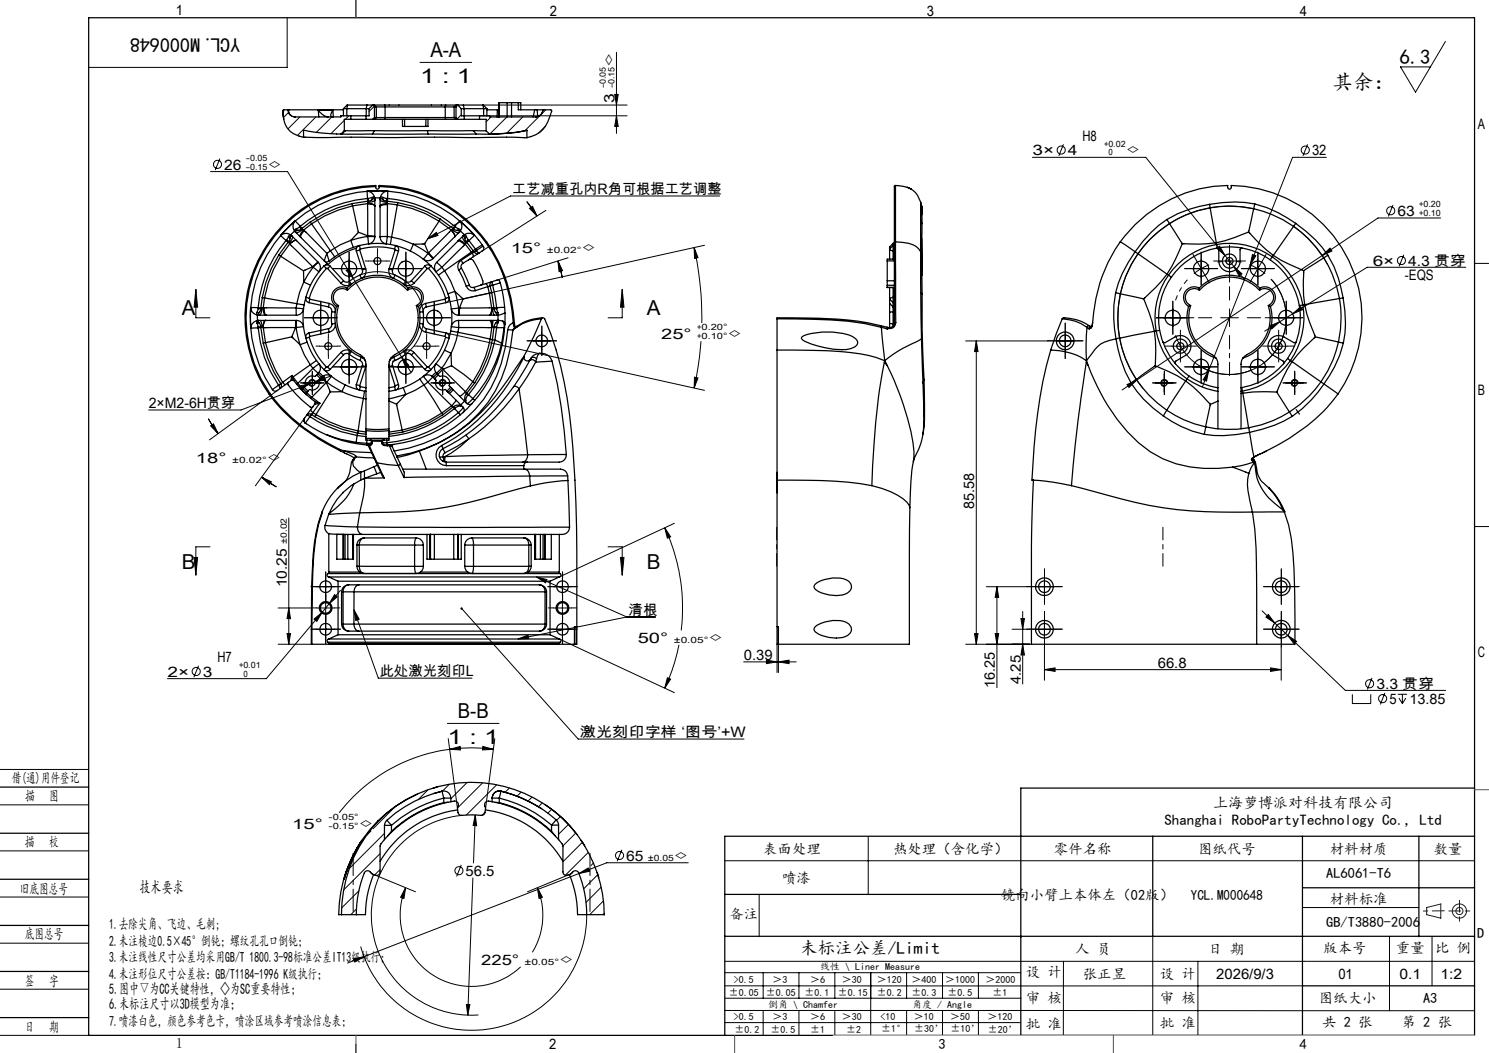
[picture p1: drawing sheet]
<svg xmlns="http://www.w3.org/2000/svg" width="420mm" height="297mm" viewBox="0 0 420 297" stroke-linecap="round" stroke-linejoin="round" font-family="sans-serif">
<defs><g id="words">
<g font-size="5.8">
<text x="121.4" y="15.9">A-A</text>
<text x="118.5" y="23.4">1 : 1</text>
<text x="394.8" y="18">6.3</text>
<text x="375.8" y="25.2">其余：</text>
<text x="51.3" y="88.8">A</text>
<text x="182.5" y="88.8">A</text>
<text x="51.3" y="160.3">B</text>
<text x="182.5" y="160.3">B</text>
<text x="129.1" y="202.4">B-B</text>
<text x="126.2" y="209.9">1 : 1</text>
</g>
<text font-size="5.6" x="67.7" y="10.6" transform="rotate(-180 67.7 10.6)">YCL.M000648</text>
<text font-size="4.9" x="225.7" y="269">未标注公差/Limit</text>
<text font-size="4.7" x="39.4" y="251.8">技术要求</text>
<g font-size="4.2">
<text x="342.2" y="227.9">上海萝博派对科技有限公司</text>
<text x="328.5" y="232.8">Shanghai RoboPartyTechnology Co., Ltd</text>
<text x="30.8" y="280.4">5.图中▽为CC关键特性，◇为SC重要特性；</text>
<text x="30.8" y="284.7">6.未标注尺寸以3D模型为准；</text>
</g>
<g font-size="4.1">
<text x="49.6" y="4.3">1</text>
<text x="155.1" y="4.6">2</text>
<text x="261.4" y="4.6">3</text>
<text x="366.6" y="4.6">4</text>
<text x="173.3" y="18.8" transform="rotate(-90 173.3 18.8)">◇</text>
<text x="173.3" y="29" transform="rotate(-90 173.3 29)">3</text>
<text x="305.3" y="39.7">H8</text>
<text x="416.9" y="36.3">A</text>
<text x="63.3" y="47.8">26</text>
<text x="75.5" y="47.8">◇</text>
<text x="291.2" y="43.8">3×</text>
<text x="301.2" y="43.8">4</text>
<text x="317.5" y="43.8">◇</text>
<text x="370.1" y="43.8">32</text>
<text x="144.5" y="54.7">工艺减重孔内R角可根据工艺调整</text>
<text x="394.2" y="60.9">63</text>
<text x="144.1" y="71.4">15°</text>
<text x="164" y="71.4">◇</text>
<text x="387.2" y="74.9">6×</text>
<text x="397.2" y="74.9">4.3 贯穿</text>
<text x="396.3" y="79">-EQS</text>
<text x="186.5" y="95.6">25°</text>
<text x="205.2" y="95.6">◇</text>
<text x="416.9" y="111.3">B</text>
<text x="42" y="115">2×M2-6H贯穿</text>
<text x="55.3" y="130.5">18°</text>
<text x="75.2" y="130.5">◇</text>
<text x="274.8" y="143.5" transform="rotate(-90 274.8 143.5)">85.58</text>
<text x="80.9" y="165.6" transform="rotate(-90 80.9 165.6)">10.25</text>
<text x="177.3" y="173.4">清根</text>
<text x="179.9" y="181.3">50°</text>
<text x="199.8" y="181.3">◇</text>
<text x="416.9" y="185.3">C</text>
<text x="47.3" y="190.8">2×</text>
<text x="57.2" y="190.8">3</text>
<text x="61.3" y="186.8">H7</text>
<text x="107.2" y="190.7">此处激光刻印L</text>
<text x="209.8" y="186.1">0.39</text>
<text x="326.6" y="188.3">66.8</text>
<text x="280.7" y="193.9" transform="rotate(-90 280.7 193.9)">16.25</text>
<text x="287.9" y="192.9" transform="rotate(-90 287.9 192.9)">4.25</text>
<text x="388.2" y="194.3">3.3 贯穿</text>
<text x="391.9" y="198.5">5</text>
<text x="397.6" y="198.5">13.85</text>
<text x="163.6" y="207.8">激光刻印字样 ‘图号’+W</text>
<text x="3.3" y="220.9">借(通)用件登记</text>
<text x="7.1" y="226">描</text>
<text x="13.9" y="226">图</text>
<text x="82.5" y="233.8">15°</text>
<text x="101.2" y="233.8">◇</text>
<text x="7" y="238.9">描</text>
<text x="13.8" y="238.9">校</text>
<text x="176.6" y="242.7">65</text>
<text x="190.1" y="242.7">◇</text>
<text x="215.3" y="240.8">表面处理</text>
<text x="251.9" y="240.8">热处理（含化学）</text>
<text x="297.3" y="240.8">零件名称</text>
<text x="337.9" y="240.8">图纸代号</text>
<text x="375.1" y="240.8">材料材质</text>
<text x="404.4" y="240.8">数量</text>
<text x="131.3" y="247">56.5</text>
<text x="220.6" y="249">喷漆</text>
<text x="374.1" y="247.7">AL6061-T6</text>
<text x="5.6" y="252">旧底图总号</text>
<text x="282.3" y="253.7">镜向小臂上本体左（02版）</text>
<text x="335.9" y="253.7">YCL.M000648</text>
<text x="375.1" y="254.9">材料标准</text>
<text x="30.8" y="261.9">1.去除尖角、飞边、毛刺;</text>
<text x="205.7" y="259.3">备注</text>
<text x="374.1" y="261.4">GB/T3880-2006</text>
<text x="7" y="265">底图总号</text>
<text x="30.8" y="266.7">2.未注棱边0.5×45°倒钝；螺纹孔孔口倒钝；</text>
<text x="303.3" y="269">人 员</text>
<text x="340.8" y="269">日 期</text>
<text x="373.2" y="268.7">版本号</text>
<text x="393.7" y="268.7">重量</text>
<text x="404.8" y="268.7">比 例</text>
<text x="416.7" y="264.6">D</text>
<text x="30.8" y="271.5">3.未注线性尺寸公差均采用GB/T 1800.3-98标准公差IT13级执行；</text>
<text x="135.7" y="272.1">225°</text>
<text x="157.7" y="272.1">◇</text>
<text x="289.3" y="275.5">设 计</text>
<text x="7" y="278">签</text>
<text x="13.8" y="278">字</text>
<text x="30.8" y="276.2">4.未注形位尺寸公差按：GB/T1184-1996 K级执行；</text>
<text x="305.4" y="276">张正昱</text>
<text x="327.2" y="276">设 计</text>
<text x="343.1" y="276">2026/9/3</text>
<text x="377.5" y="276">01</text>
<text x="394.8" y="276">0.1</text>
<text x="406.3" y="276">1:2</text>
<text x="289.3" y="283">审 核</text>
<text x="327.2" y="282.9">审 核</text>
<text x="372" y="283">图纸大小</text>
<text x="401.4" y="283">A3</text>
<text x="7" y="291">日</text>
<text x="13.8" y="291">期</text>
<text x="30.8" y="289.4">7.喷漆白色，颜色参考色卡，喷涂区域参考喷涂信息表；</text>
<text x="289.3" y="290.1">批 准</text>
<text x="327.2" y="290">批 准</text>
<text x="373" y="289.8">共 2 张</text>
<text x="395.4" y="289.8">第 2 张</text>
<text x="49.6" y="295.6">1</text>
<text x="154.9" y="296">2</text>
<text x="264.7" y="296">3</text>
<text x="366.6" y="296">4</text>
</g>
<g font-size="2.8">
<text x="231.3" y="273.6">线性 \ Liner Measure</text>
<text x="205.6" y="280.8">±0.05</text>
<text x="207" y="277.2">&gt;0.5</text>
<text x="216" y="280.8">±0.05</text>
<text x="217.9" y="277.2">＞3</text>
<text x="227" y="280.8">±0.1</text>
<text x="228.5" y="277.2">＞6</text>
<text x="236.3" y="280.8">±0.15</text>
<text x="237.5" y="277.2">＞30</text>
<text x="247.4" y="277.2">＞120</text>
<text x="247.4" y="280.8">±0.2</text>
<text x="257.1" y="277.2">＞400</text>
<text x="257.1" y="280.8">±0.3</text>
<text x="266.6" y="277.2">＞1000</text>
<text x="267.3" y="280.8">±0.5</text>
<text x="278" y="277.2">＞2000</text>
<text x="279.9" y="280.8">±1</text>
<text x="207" y="287.8">&gt;0.5</text>
<text x="216.6" y="284.3">倒角 \ Chamfer</text>
<text x="217.9" y="287.8">＞3</text>
<text x="228.5" y="287.8">＞6</text>
<text x="237.5" y="287.8">＞30</text>
<text x="248.4" y="287.8">&lt;10</text>
<text x="257.3" y="284.3">角度 / Angle</text>
<text x="257.8" y="287.8">＞10</text>
<text x="268" y="287.8">＞50</text>
<text x="278.5" y="287.8">＞120</text>
<text x="207.1" y="291.3">±0.2</text>
<text x="217.3" y="291.3">±0.5</text>
<text x="228.5" y="291.3">±1</text>
<text x="238.7" y="291.3">±2</text>
<text x="248.6" y="291.1">±1°</text>
<text x="257.8" y="291.1">±30’</text>
<text x="268.1" y="291.1">±10’</text>
<text x="278.6" y="291.2">±20’</text>
</g>
<g font-size="2.4">
<text x="170.9" y="24.9" transform="rotate(-90 170.9 24.9)">-0.05</text>
<text x="173.3" y="24.9" transform="rotate(-90 173.3 24.9)">-0.15</text>
<text x="311.4" y="41.3">+0.02</text>
<text x="69.4" y="45.4">-0.05</text>
<text x="69.4" y="47.8">-0.15</text>
<text x="312.6" y="43.8">0</text>
<text x="400.3" y="58.4">+0.20</text>
<text x="400.3" y="60.9">+0.10</text>
<text x="154.2" y="71.4">±0.02°</text>
<text x="196.7" y="93.2">+0.20°</text>
<text x="196.7" y="95.6">+0.10°</text>
<text x="65.5" y="130.5">±0.02°</text>
<text x="80.9" y="153.4" transform="rotate(-90 80.9 153.4)">±0.02</text>
<text x="190.1" y="181.3">±0.05°</text>
<text x="67.4" y="188.4">+0.01</text>
<text x="68.6" y="190.8">0</text>
<text x="92.6" y="231.3">-0.05°</text>
<text x="92.6" y="233.8">-0.15°</text>
<text x="182.8" y="242.7">±0.05</text>
<text x="147.9" y="272.1">±0.05°</text>
</g>
</g></defs>
<g fill="none" stroke="#000" stroke-width=".28">
<path d="M100.4 0v5M81 5v14h-56M118.5 17.6h14.5M173.9 14.7v22.9M407.7 11.7l-8.4 14.3-4.3-7.1h8.5M81.4 31.7l-1.4 1.4M84.6 33l-3.4 3.3M89.1 33l-5.2 5.2M93.6 33l-4.4 4.4M97.1 33.9l-3.8 3.8M98.4 32.7l-1 1M105.5 30.1l-1.4 1.3"/>
<path d="M130.1 32.4l-1.1 1.1M135.3 32.7h41.6M136.2 29.6h40.7M138.5 33l-1.4 1.4M143 33l-4.9 4.8M147.5 33l-4.6 4.6M153.9 35.5l-2 2M154 31l-5.9 5.9M173.4 26.6h1l-.5 3zM173.9 32.7l.5 3h-1zM59.4 48.4h21.7l34.8 56.6M62 44.7l-1.3 3.3"/>
<path d="M148.6 56.9l2.9 4.1M149.4 58.8l.8-.6 1.3 2.8zM154 59.3l-18 11.5M203 55.3h-59l-23.3 12M291.2 44.4h32l22.3 27.7M300 40.7l-1.3 3.3M353.6 58.9a31.5 31.5 0 0 0-33.6 14.2 31.5 31.5 0 0 0 2.4 36.5M368.8 40.7l-1.3 3.3M374.1 44.4h-9.5l-23.7 60.1M392.9 57.8l-1.3 3.3M96 75.8h5M97.6 76.3l.9-.6 1.2 2.9z"/>
<path d="M98.5 73.3v5M101.5 77.6a13 13 0 0 1 17.2 7.5 13 13 0 0 1-8.1 16.8M104 73.6h5M106.5 71.2v4.9M112 75.8h5M114.5 73.3v5M120.6 67.3l2.5-1.8 .4 .9zM157.4 73.6l1.3 2.7-1 .3zM157.4 73.6l1.2 4.8M160.2 72.7l-20 6.3M195.8 69.8l1.1 2.9-1 .2zM195.8 69.8l.8 4.2 .8 5.7 .5 5.7v5.7"/>
<path d="M198.7 69.2l-72.9 16.2M336.3 75.8h5M338.8 73.3v5M343.3 70.1l.7-.7 1.5 2.7zM344.3 73.6h5M345.5 72.1l2.6 3.1M346.8 71.2v4.9M348.1 75.2l3.1 3.9M348.1 75.2l2.2 2-.8 .7zM352.3 75.8h5M352.5 74.7l2.3 1.1M353.3 71.8l.9 .3-1.6 2.7z"/>
<path d="M354.8 75.8l2.1 1.4M354.8 73.3v5M354.8 75.8l-1.2 2.2M356.1 73.6l-1.3 2.2M358.4 78.7a16 16 0 0 1 .8 21.1 16 16 0 0 1-20.9 3.4M364.9 63.8a31.1 31.1 0 0 1 9.6 10.8M373 72.1l2.1-2.1 .6 .8zM373 72.1l-52.4 35.1M396 71.9l-1.3 3.2M406.4 61.5h-17.7l-15.7 10.6M413.5 75.4h-27.9l-21 13.1M415.9 74.3h4.1"/>
<path d="M55.2 81.6l.5 5h-.9zM55.2 81.6v8h4M88 89.6h5M90.1 97.6h5M90.5 87.1v5M92.6 95.1v5.1M117.8 97.6h5M120 89.6h5M120.3 95.1v5.1M122.4 87.1v5M125.8 93.9l72.9 16.2M150.3 96.2h5"/>
<path d="M152.8 93.7v4.9M175.5 81.6l.5 5h-1zM175.5 81.6v8h-4M197.7 96.2l-.8 7.4-1.1 5.8M272.4 96.2h23.1M275.4 96.2v85.5M275.4 96.2l.5 3h-1zM298 96.2h5M300.5 93.7v4.9M328.3 89.6h5M330.4 97.6h5.1M330.8 87.1v5"/>
<path d="M333 95.1v5.1M358.1 97.6h5M358.2 91.9l2.8-1.1-2.3 2zM360.3 89.6h5M360.6 95.1v5.1M361 90.8l-4.3 2.6M362.8 87.1v5M364.6 88.5l-3.6 2.3M364.6 88.5l2.3-2 .5 .8zM58.8 118.1l2.7 4.2M78.2 110.1l-19.1 14M84.3 108.9l3-.6-2.6 1.5z"/>
<path d="M85.6 108h5M85.9 117.9l-13.9 19.1M87.3 108.3l-19.3 7.3h-26.1M88.1 105.5v5M88.8 107.7l2.7-1.5 .3 .9zM88.8 107.7l-1.5 .6M89 108.3a.99 .99 0 0 0-.8-1.3 .99 .99 0 0 0-1.1 1.1 .99 .99 0 0 0 1.2 .9M93.5 106l-4.7 1.7M96 103.5h5M98.5 101v5M112 103.5h5M113.3 100.7l2 2.3-.9 .5z"/>
<path d="M114.5 101v5M122.3 108h5.1M124.8 105.5v5M125.8 108.3a.99 .99 0 0 0-.9-1.3 .99 .99 0 0 0-1 1.1 .99 .99 0 0 0 1.2 .9M195.9 106.4l1 .2-1.1 2.8zM317.9 108.5l2.7-1.3-2.1 2.1zM320.6 107.2l-4.1 2.8M325.9 108h5M328.4 105.5v5M329.4 108.3a1 1 0 0 0-.9-1.3 1 1 0 0 0-1.1 1.1 1 1 0 0 0 1.3 .9M336.3 103.5h5M338.8 101v5"/>
<path d="M340.9 104.5l-.6 3-.9-.4zM340.9 104.5l-1.8 4.7M352.3 103.5h5M354.8 101v5M362.7 108h5M365.2 105.5v5M366.1 108.3a.99 .99 0 0 0-.8-1.3 .99 .99 0 0 0-1.1 1.1 .99 .99 0 0 0 1.2 .9M59.4 120.1l.8-.5 1.3 2.7zM73.8 134.6l2.8 1.3-.6 .8zM73.8 134.6l4.2 2.7M54.8 157.2h.9l-.5 5zM59.2 154.2h-4v8"/>
<path d="M81.5 146.1v35.6M171.5 154.2h4v8M175 157.2h1l-.5 5zM187.5 148.9l1.7 2.5-1 .4zM187.5 148.9a53.6 53.6 0 0 1 4.7 28.9M190.2 147.6l-32.4 15.1M415.9 148.5h4.1M78.5 171.5h9.3M81 178.7h1l-.5 3zM81.5 171.5l.5 3h-1zM88.6 174.6l2.3-2-1.5 2.7zM89.4 177.5h5"/>
<path d="M89.4 165.5h5M89.4 171.5h5M90.9 172.6l-15.8 18.8h-27.9M91.9 163v5M91.9 169v5M91.9 175v5M92.8 170.3l-1.9 2.3M94.4 167.7l.7 .6-2.3 2zM96 166.5l-3.2 3.8M99.8 172l1.5 2.7-.9 .3zM99.8 172l6.9 19.3h26.4M130.2 171.6l32.9 36.9h46.8"/>
<path d="M151.3 162.7l3 .8-.4 .9zM151.3 162.7l25.5 11.3M156.2 177.5h4.9M156.2 165.5h4.9M156.2 171.5h4.9M158.6 163v5M158.6 169v5M158.6 175v5M176.8 174h8.1M176.8 174l-30.7 6.2M274.9 178.7h1l-.5 3zM278.2 165.5h11.4"/>
<path d="M280.7 178.7h1l-.5 3zM281.2 165.5v28.5M281.2 165.5l.5 3h-1zM285.5 177.5h4.1M288 174.5h1l-.5 3zM288.5 172.5v20.4M292.1 177.5h5M292.1 165.5h5M294.6 163v5M294.6 175v5M356 172.3l3.6 3.5M357.8 173.3l1.8 2.5-2.5-1.7z"/>
<path d="M358.9 177.5h5M358.9 165.5h5M359.6 175.8l3.6 3.4M361.4 163v5M361.4 175v5M363.2 179.2l16.3 15.5h28.3M363.2 179.2l2.5 1.7-.6 .7zM56 187.8l-1.3 3.2M78.5 181.7h9.3M146.1 180.2l2.8-1.1 .2 1zM157.8 180.2l32.4 15.2M188.2 191.2l1 .4-1.7 2.5z"/>
<path d="M191.5 181.9l-2 7.2-2 5M209.8 186.7h14.8M216.2 186.2l3 .5-3 .5zM219.2 181.6v8.1M219.6 186.7l3-.5v1zM219.6 181.7v8M272.4 181.7h18.1M288.5 181.7l.5 3h-1zM294.6 188.9l3-.5v1zM294.6 182.5v9.4M294.6 188.9h66.8M358.4 188.4l3 .5-3 .5z"/>
<path d="M361.4 182.5v9.4M381.5 195.8v2.6h5.1v-2.6M387 191.2l-1.3 3.3M390.6 195.4l-1.2 3.3M394.3 195.8h2.6M394.6 196.9l1 1.5M395.6 195.8v2.6M396.6 196.9l-1 1.5M0 217h25M126.2 204h14.6M126.4 208.3l2.6 19.8M126.9 211.3l2.9-.8 .1 1z"/>
<path d="M126.9 211.3l6.1-.4 6.2 .4M126.9 211.3a47.1 47.1 0 0 0-31.2 17.9M136.2 210.5l3 .8-3.1 .2zM139.6 208.3l-2.7 19.8M0 227h25M0 240h25M104.6 234.4l-1.1 1.1M108.4 235.1l-9.8 9.8M111.1 227.9l-5.9 5.8M120.6 222.8l-2.7 2.8M126.7 221.2l-1.9 1.9M130.3 230a28.3 28.3 0 0 0-25.5 30.4 28.3 28.3 0 0 0 30.1 25.9"/>
<path d="M131.7 220.7l-4.5 4.6M134.1 229.9l.3 3-.9-.1zM134.1 229.9l-.5 13.5M136.1 220.8l-7.1 7.1M136.8 229.1l-.8 .9M140.1 221.4l-8.5 8.5M143.7 222.3l-1.2 1.2M147 223.4l-1.2 1.2M150.1 224.8l-1.2 1.2M152.9 226.5l-1.1 1.1M155.6 228.3l-1.1 1.1M158 230.4l-1 1"/>
<path d="M160.3 232.5l-2.7 2.8M162.4 235l-3.6 3.6M164.3 237.6l-5.5 5.5M175.4 239.7l-1.3 3.2M244.9 236v16.3M0 253h25M100.5 256.4l-1.5 1.6M101.2 251.2l-4.8 4.9M105.8 246.8l11.4 4.7M107.2 240.8l-10.3 10.2M107.2 245.2l-1.5 1.6M114.4 250.4l-.5 3-.9-.3z"/>
<path d="M114.4 250.4a20.1 20.1 0 0 0 7.2 24.3 20.1 20.1 0 0 0 25.3-2M130.1 243.9l-1.3 3.3M133.4 247.6l-1.5 38.7M151.6 250.4l1.4 2.7-1 .3zM151.6 250.4a20.1 20.1 0 0 1-1.5 18.2M160.2 246.8l-11.4 4.7M163.3 246.4l2.6-1.6 .4 .9zM163.3 246.4l-65.3 25.2M165.5 258a32.5 32.5 0 0 1-28 32.3 32.5 32.5 0 0 1-35.8-23.3M165.9 240.4l-6.4 6.5M167.4 243.4l-.7 .7M168.6 246.7l-4 4"/>
<path d="M169.6 250.2l-4.3 4.3M170.2 254.1l-3.9 3.9M194.1 243.3h-22.9l-7.9 3.1M204.4 242.8h211.5M214.1 252.4v11.8M367.4 256h32.8M0 266h25M0 279h25M99.7 270.4l3-.6-2.6 1.6zM204.4 271.1h211.5M204.4 278.1h163M204.4 274.4h83.5"/>
<path d="M215.3 274.4v7.1M225.4 274.4v7.1M235.5 274.4v7.1M245.6 274.4v17.6M255.7 274.4v7.1M265.9 274.4v7.1M276 274.4v7.1M300 271.1l-.1 21M325.2 264.1v27.9M337.9 271.1v20.9M391.9 264.1v21M403.9 264.1v14"/>
<path d="M0 292h25M100.4 294.5v2.5M131.6 283.3h.9l-.6 3zM204.4 285l211.5 .1M204.4 288.4h83.5M204.5 281.5h83.5M215.3 285v7M225.4 285v7M235.5 285v7M255.7 285v7M265.9 285v7M276 285v7"/>
<path d="M287.9 292h128"/>
<circle cx="61.3" cy="46.4" r="1.14"/>
<circle cx="299.3" cy="42.3" r="1.14"/>
<circle cx="368.2" cy="42.3" r="1.14"/>
<circle cx="392.3" cy="59.4" r="1.14"/>
<circle cx="395.3" cy="73.5" r="1.15"/>
<circle cx="55.3" cy="189.4" r="1.15"/>
<circle cx="386.3" cy="192.8" r="1.14"/>
<circle cx="390" cy="197" r="1.14"/>
<circle cx="129.5" cy="245.6" r="1.15"/>
<circle cx="174.8" cy="241.3" r="1.14"/>
</g>
<g fill="none" stroke="#191924" stroke-width=".28">
<path d="M402.4 256l4-1v4l-4-1z"/>
<circle cx="411.7" cy="257" r="1"/>
<circle cx="411.7" cy="257" r="2"/>
</g>
<path d="M338.8 75.8l2.3-1.1M338.8 75.8l-2 1.4M330.8 89.6l.2-2.5M330.8 89.6l.2 2.5" fill="none" stroke="#000" stroke-width=".28" stroke-dasharray="30.5 1.3 1.3 1.3" stroke-linecap="butt"/>
<path d="M343.5 74l3-.4 3.7 .4M331.6 84.7l1.5-3.3 1.8-2.5" fill="none" stroke="#000" stroke-width=".28" stroke-dasharray="30.5 1.3 1.3 1.3" stroke-dashoffset="29" stroke-linecap="butt"/>
<path d="M358.7 78.9a16 16 0 0 1-3.9 24.6 16 16 0 0 1-23.2-9" fill="none" stroke="#000" stroke-width=".28" stroke-dasharray="30.5 1.3 1.3 1.3" stroke-dashoffset="3.9" stroke-linecap="butt"/>
<path d="M219.1 159.7v-11M328 159.7v-11" fill="none" stroke="#000" stroke-width=".28" stroke-dasharray="30.5 1.3 1.3 1.3" stroke-dashoffset="26.9"/>
<path d="M99.6 240.7v16.4M166.4 240.7v16.4" fill="none" stroke="#000" stroke-width=".28" stroke-dasharray="30.5 1.3 1.3 1.3" stroke-dashoffset="24.2"/>
<g fill="none" stroke="#000" stroke-width=".35">
<path d="M25 5h390.9v287h-390.9zM79.8 31.3l.2 2.3M79.8 31.3a6.9 6.9 0 0 0 3 6.4l2.8 1M79.8 31.3h.1M81.2 31h-1.2l-.2 .3M81.2 31.1h.1M81.2 31h15.7M81.2 31.1a1.98 1.98 0 0 0 2 1.9h12.9v-.3h2.9M81.2 31v.1M81.4 31.4v-.3a1.79 1.79 0 0 0 .8 1.6M82.8 32.9l.5 .1M85.6 38.7l63 .1"/>
<path d="M89.8 31.1h4.1M89.8 31.1a4.2 4.2 0 0 0 2.8 1.9M89.8 31.1l.1 1.9M93.9 31.1a1.49 1.49 0 0 0-.4 1.8l.2 .1M93.9 31.1l.2 1.9M96.1 37.8l-5.9-.3-4.6-.8v2M96.1 37.8h.1M96.2 37.8h.2M96.4 37.8h8.7M96.9 30.7h.9M96.9 30.7v2M97.1 36.9l-1 .9"/>
<path d="M97.4 36.9l-1 .9M97.4 36.9h-.3M97.4 36.9h8.2M97.8 30.7h5.5M97.8 30.7v2M98 29.6l-1.1 1.1M98 29.6h5.5M98 29.6l-.2 1.1M99 32.7h4.3M99 33.7h4.3M99 33.7h-1.9v3.2M99 32.7v1"/>
<path d="M103.3 32.7v1M103.3 33.7h1.8M103.3 30.7h.8M103.3 30.7v2M103.5 29.6h1.6M103.5 29.6l-.2 1.1M104.1 30.7v2h-.8M105.1 37.8h15.7M105.1 29.6h.5M105.1 29.6l.5 .6M105.1 29.6l-1 1.1M105.5 33.7h3"/>
<path d="M105.6 29.6h2.9M105.6 29.6l.6 .6M105.6 36.9h15M105.6 33.2h.6M105.6 30.2h.6M105.6 36.9l-.5 .9M105.6 33.2l-.5 .5M105.6 30.2v3M106.2 33.2l-.6 .5h-.5M106.2 33.2h2.4M106.2 30.2h2.4M106.2 30.2v3"/>
<path d="M108.5 33.7h17.2M108.5 29.6h17.2M108.5 29.6l.1 .6M108.6 33.2h17M108.6 30.2h17M108.6 33.2l-.1 .5M108.6 30.2v3M113.5 33.7v2h.6M114.1 35.7h6M114.1 33.7v2M120.1 33.7v2M120.6 36.9h12.9"/>
<path d="M120.6 36.9l.2 .9M120.7 33.7v2h-.6M120.8 37.8h13.5M125.6 33.2h2.5M125.6 30.2h2.5M125.6 33.2l.1 .5M125.6 30.2v3M125.7 33.7h3M125.7 29.6h3M125.7 29.6l-.1 .6M128.1 33.2h.5M128.1 30.2h.5"/>
<path d="M128.1 33.2l.6 .5M128.1 30.2v3M128.6 30.2v3M128.6 33.2l.5 .5M128.7 33.7h.4M128.7 29.6h.4M128.7 29.6l-.6 .6M129.1 29.6h1.6M129.1 33.7h1.9M129.1 29.6l1 1.1M129.1 29.6l-.5 .6M130.1 30.7v2h5.2"/>
<path d="M130.1 30.7h.8M130.7 29.6l.2 1.1M130.7 29.6h5.5M130.9 30.7l.1 3M130.9 30.7h5.5M131 33.7h4.3M133.5 36.9l.8 .9M133.5 36.9h3.6M134.3 37.8h3.8M135.3 33.7h1.8v3.2M135.3 32.7h2.8v.3h13M135.3 32.7v1"/>
<path d="M136.2 29.6l1.1 1.1M136.2 29.6l.2 1.1M136.4 30.7h.9M136.4 30.7v2M137.1 36.9l1 .9M137.3 31h3.4M137.3 30.7v2M139.3 37.8h-1.2M139.8 37.8h-1.8M140.3 31.1l.4 .6M140.3 37.8h-1M140.3 37.8h.1"/>
<path d="M140.3 31.1l-.1 1.9M140.3 31.1h.4M140.7 32.9l-.2 .1M140.8 29h2.3M140.8 29l-.1 4M140.8 29v4M143.1 29h1.2M143.1 29v4M144.3 29h1.9M144.3 29v4M146.2 29h.7v2M146.2 29v2h4.6"/>
<path d="M148.6 36.8l-3.5 .6-4.8 .4M148.6 36.8a39.8 39.8 0 0 1-9.3 1M148.6 36.8v2M150.8 31h.7M150.8 31l-.4 2M151.5 31l.2 1.7M151.5 31h1.6M151.7 32.7l.2 .1M151.7 32.7v.2M153.1 31l2.4 .1a11.5 11.5 0 0 1-3.1 6.1l-1.2 .8-2.6 .8M153.1 31a1.99 1.99 0 0 1-2 2M153.1 31a2.03 2.03 0 0 1-2 2"/>
<path d="M153.1 31h.1M99.3 57.4l.1 .7M99.3 57.4l-4.1 1.2-3.9 1.8-3.8 2.2M99.4 58.1l1.7 7.4M99.4 58.1l-4 1.2-3.9 1.6-3.6 2.2M103.5 53.9l.1 2.1M103.5 53.9a2.15 2.15 0 0 1 2.2 1.9M103.6 56a33.5 33.5 0 0 0-18.9 7.8M103.6 56l.1 .8M103.6 56h.3M103.7 57.4v9.1M103.7 57.5a2.11 2.11 0 0 1 2 .6"/>
<path d="M103.7 57.4a2.11 2.11 0 0 1 2 .7M103.7 57.4l-4.3 .7M103.8 57.1l-.1 .3M103.9 56.7l-.1 .4M103.9 56.7l-4.6 .7M103.9 56v.7M104.9 55.7h.7l.1 .5M104.9 55.7l-1 .3M104.9 56.4l-1 .3M104.9 55.7l.1 .3-.1 .4M105.6 56l-.7 .4M105.7 55.8h1.5"/>
<path d="M105.7 55.8v.3M105.7 56.4a2.03 2.03 0 0 1-1.9 .7M105.7 56.1v10.7M106 52.3a37.4 37.4 0 0 0-30.2 58.8M106 52.6a37.1 37.1 0 0 0-29.9 58.3M106 52.3v.3M106 52.6a.55 .55 0 0 0 .5 .8 .55 .55 0 0 0 .5-.8M106 52.3h.1M107 52.3v.3M107 52.6a38.1 38.1 0 0 1 30 15.8M107 52.3a38.4 38.4 0 0 1 30.3 15.9M107 52.3h.1"/>
<path d="M107.2 56.2a1.84 1.84 0 0 0 1.9 .8M107.2 56.1v10.7M107.2 55.8v.3M107.4 56l.7 .4M108.1 55.7h-.7l-.2 .5M108.1 55.7l.9 .3M108.1 56.4l.9 .3M108.1 55.7l-.2 .4 .2 .3M109 56.7l.1 .3M109 56v.7M109 56h.3M109 56.7l3.2 .4"/>
<path d="M109.1 57l.2 .4M109.3 57.7a2.05 2.05 0 0 0-2.1 .6M109.3 57.7v9M109.3 57.4a2.41 2.41 0 0 0-2.1 .6M109.3 57.4v.3M109.3 57.4l2.8 .4M109.3 56a34.2 34.2 0 0 1 19 7.8M109.3 56v.8M109.4 53.9h-5.9M109.4 53.9l-.1 2.1M109.4 53.9a2.14 2.14 0 0 0-2.2 1.9M112.1 57.8l4.1 1 4 1.5 3.6 2.1"/>
<path d="M112.1 57.8l-1.6 9.1M112.2 57.1l-.1 .7M112.2 57.1l4.2 1.1 4 1.5 3.8 2.1M252.6 52.3l3.3 .5M252.6 52.3v15.9M252.6 52.3l-.3 .2v15.9M255.9 52.8l1.2 .6zM257 53.4a6.3 6.3 0 0 1 3 4.8M259.7 57.6v4.3M259.7 57.6l.3 1M259.7 57v.6M260 58.6l.1 4.5"/>
<path d="M260 58.1v.5M260.1 58.3l-.1 2.3M341.2 57.6l.1 1M341.2 57.6a33.8 33.8 0 0 0-12.1 4.3M341.3 58.6a31 31 0 0 1 12.3 .3M341.3 58.6a30.4 30.4 0 0 0-11.4 4.5M341.3 58.6l1.8 9.9M346.3 52.3v.2a.56 .56 0 0 0 .1 .7 .56 .56 0 0 0 .8 0l.1-.9M346.3 52.3a38.2 38.2 0 0 0-30.3 15.9M346.3 52.3h.1M347.3 52.3a37.4 37.4 0 0 1 30.1 58.8M347.3 52.3h.1"/>
<path d="M353.6 58.9a32.2 32.2 0 0 1 11.3 4.9M353.6 58.9l-1.4 6.5M353.9 57.5a34.3 34.3 0 0 1 11.6 5.5M353.9 57.5l-.3 1.4M353.9 57.5a33.2 33.2 0 0 0-12.7 .1M78.6 71.9l.6 .4M78.6 71.9l-2 3.8-1.6 4-1 4.2M79.1 66.4l1.6 1.4M79.2 72.3l6.4 4.1M79.2 72.3l-2 3.7-1.6 3.9-1 4.1M80.7 67.8a33.9 33.9 0 0 0-7.9 19M80.7 67.8l.6 .5"/>
<path d="M80.8 67.7l.6 .5M80.8 67.7l-.1 .1M81.4 66.7l.4-.5 .5 .3h-.3l-.2 .7M81.4 66.7l-.6 1M81.4 66.7l.4 .3v.2M81.4 68.2l.2 .3M81.4 68.2l-2.8 3.7M81.6 68.5l.1 .3M81.7 68.8l6.5 6.4M81.7 68.8l-2.5 3.5M81.8 67.2l-.4 1M82 66.2a2.2 2.2 0 0 0-2.9 .2"/>
<path d="M82 66.2l7.8 7.8M82.4 66.7a1.97 1.97 0 0 1-.8 1.8M83.1 65.2l-1.1 1M83.1 65.2l.2 .2M83.3 62.3l-4.2 4.1M83.3 62.3l1.4 1.5M83.3 62.3a2.24 2.24 0 0 0-.2 2.9M83.3 65.4l9 9-.4 .3M83.6 64.5l-.5 .5 .2 .4M83.6 64.5l.3 .4 .2 .1M83.6 67.9a1.92 1.92 0 0 0-1.9 1M84.1 65l-.8 .2v.2"/>
<path d="M84.5 64l-.9 .5M84.5 64l.5 .6M84.7 63.8l.5 .6M84.7 63.8l-.2 .2M85 64.6l.3 .1M85 64.6l-.9 .4M85.3 64.7l.4 .2M85.3 64.7a1.84 1.84 0 0 1-1.9 .8M85.6 76.4l.1 3.1M85.7 64.9a2.33 2.33 0 0 0-1.1 1.8M85.7 64.9l.2 .1M85.7 79.5l1.9 .9"/>
<path d="M85.7 79.5l-1.2 3-.8 3.2M85.9 65l6.3 6.5M85.9 65a2.16 2.16 0 0 0-1.1 2M87.5 62.6l.4 .5M87.5 62.6l-2.5 2M87.9 63.1l5.3 7.6M87.9 63.1l-2.2 1.8M88.2 75.2l.1 .1M88.2 75.2l-2.6 1.2M88.3 75.3l-2.6 4.2M89.7 73.9l-1.5 1.3M89.8 74a1.92 1.92 0 0 1 .1 2.7l-1.6-1.4"/>
<path d="M89.8 74l-1.5 1.3M91.4 75a20.3 20.3 0 0 0-5.1 8.9M91.4 75a1.19 1.19 0 0 1 1.7 .1M91.4 75l.7 .7M92.1 75.7h.3M92.1 75.7a20.4 20.4 0 0 0-4.9 8.4M92.2 71.5l-.7 2.1a.98 .98 0 0 0 1.4 .1M92.2 71.5l.7 2.2M92.4 75.7l3.8 4.2M93.1 75.1l3.8 4.1M93.1 75.1l-.7 .6M93.2 70.7l1.2 1.8"/>
<path d="M93.2 70.7l-1 .8M96.2 79.9a2.24 2.24 0 0 0 2.9 .2M96.9 79.2a1.2 1.2 0 0 0 1.6 .1M96.9 79.2l-.7 .7M98.5 79.3l.6 .8M99 67.8l.7 2M99 67.8l-3 1.2-2.8 1.7M100.5 70.8l1.7 5.3M100.5 70a20.6 20.6 0 0 0-8.1 4.7M101.1 65.5l2.6 1M101.1 65.5l-2.1 2.3M101.4 69.2a1.24 1.24 0 0 0-.9 1.6"/>
<path d="M101.4 69.2a21.8 21.8 0 0 1 10.1 0M101.4 69.2a21.8 21.8 0 0 0-8.5 4.5M101.4 69.2l.2 1M101.5 70.5l1.7 5.3M101.5 70.5l-1 .3M101.5 77.6l-3 1.7M101.5 77.6l.4 .9M101.6 70.2a19.8 19.8 0 0 1 9.7 0M101.6 70.2l-.1 .3M101.9 78.5l-2.8 1.6M101.9 78.5a12.2 12.2 0 0 1 9.1 0M102.2 76.1a1.16 1.16 0 0 1-.7 1.5"/>
<path d="M103.2 75.8a2.2 2.2 0 0 1-1.3 2.7M103.2 75.8l-1 .3M103.7 66.5l2 .1M103.7 66.7l.3 2.1a2.08 2.08 0 0 0 1.7-2M103.7 66.7l-4.7 1.1M103.7 66.7l2 .1M103.7 66.5v.2M109.3 66.7l-2.1 .1M109.3 66.7l-.3 2.1a2 2 0 0 1-1.8-2M109.3 66.7l1.2 .2M109.7 75.8a2.18 2.18 0 0 0 1.3 2.7M109.7 75.8l1 .3"/>
<path d="M110.5 66.9l2.6 .6 3.5 1.4M110.5 66.9l-.4 2.1M110.7 76.1a1.16 1.16 0 0 0 .7 1.5M111 78.5l2.8 1.6M111.3 70.2l.1 .3M111.4 77.6l3 1.7M111.4 77.6l-.4 .9M111.4 70.5l-1.7 5.3M111.4 70.5l1 .3M111.5 69.2a1.19 1.19 0 0 1 .9 1.6M111.5 69.2a20.7 20.7 0 0 1 10.1 5.8M111.5 69.2l-.2 1"/>
<path d="M112.4 70.8l-1.7 5.3M114.4 79.3l-.6 .8M116 79.2a1.2 1.2 0 0 1-1.6 .1M116 79.2l.8 .7M116.6 68.9l-.9 1.9M116.6 68.9l4.2 2.6M116.8 79.9a2.24 2.24 0 0 1-3 .2M119.7 68.8l1.2 2.6M119.7 68.8l-3.1 .1M119.8 75.1l.7 .6M119.8 75.1l-3.8 4.1M120.5 75.7h.4"/>
<path d="M120.5 75.7l-3.7 4.2M120.8 71.5l-1.4 1.6a2.02 2.02 0 0 0 2.7-.1M120.8 71.5l1.3 1.5M120.9 75.7a20.4 20.4 0 0 1 4.8 8.4M120.9 71.4l1.3 1.4M120.9 71.4l-.1 .1M121.6 75a21.3 21.3 0 0 1 5 8.9M121.6 75a1.24 1.24 0 0 0-1.8 .1M121.6 75l-.7 .7M123.2 74l1.4 1.4M123.2 74a1.92 1.92 0 0 0-.2 2.7l1.6-1.3M123.8 62.4l-4.1 6.4"/>
<path d="M123.8 62.4l3.5 2.5M124.2 61.8l-.4 .6M124.2 61.8l3.7 2.8M124.6 75.4l.8 1M125.4 76.4l1.7 2.8 1.2 3M125.4 76.4l-1.7 1.2M127.2 64.9l-6.3 6.5M127.2 64.9a2.21 2.21 0 0 1 1 1.9M127.3 64.9a2.21 2.21 0 0 1 1 1.9M127.3 64.9h-.1M127.6 64.7a2.04 2.04 0 0 0 1.8 .9M127.6 64.7l-.3 .2"/>
<path d="M127.9 64.6l1 .4M127.9 64.6l-.3 .1M128.3 63.8l-.5 .6M128.3 63.8l.1 .2M128.4 64l.9 .5M128.4 64l-.5 .6M129.2 68a2.16 2.16 0 0 1 1.9 1M129.3 64.5l.6 .5-.3 .4v-.2l-.7-.2M129.3 64.5l-.1 .4-.3 .1M129.4 67.8a2.58 2.58 0 0 1 1.8 1.1M129.4 76.1l2.1 4.6M129.7 62.3l-1.4 1.5"/>
<path d="M129.7 62.3l4.1 4M129.7 62.3a2.18 2.18 0 0 1 .2 2.8M129.9 65.1l1.1 1.1M129.9 65.1l-7.8 7.9M130.1 73.4l.4 .9M130.1 73.4a1.99 1.99 0 0 0-.7 2.7M130.2 75.7l2.2 4.8M130.2 75.7l-.8 .4M130.5 74.3a1 1 0 0 0-.3 1.4M130.6 66.6a1.84 1.84 0 0 0 .8 1.9M130.7 66.5l.4-.3 .5 .6M130.7 66.5h.2l.2 .8"/>
<path d="M130.7 66.5l-7.5 7.5M131 66.2a2.33 2.33 0 0 1 2.8 .1M131 66.2l-.3 .3M131.1 69l-6.5 6.4M131.1 67.3l.5 .9M131.2 68.9l-.1 .1M131.2 68.9l1.8 2.2M131.4 68.5l-.2 .4M131.6 68.2l-.2 .3M131.6 68.2l1.9 2.5M131.6 66.8l.5 .9M131.6 66.8l-.4 .2-.1 .3"/>
<path d="M132.1 67.7l-.5 .5M132.1 67.7l.2 .2M132.2 73.3a.95 .95 0 0 1 1.4 .3l1.1 2a11.1 11.1 0 0 1 1.5 4.2l-.7 .7M132.2 73.3l4.1-2.7a1.2 1.2 0 0 0-.4-1.7 35.9 35.9 0 0 0-49.8-8.7 35.9 35.9 0 0 0-9.3 49.7M132.2 73.3l-1.7 1M132.3 67.9l1.8 2.4M132.3 67.9l-.6 .5M133 71.1l-7.6 5.3M133 71.1l.2 .3M133.2 71.4l.3 1M133.2 71.4l-3.1 2M133.5 70.7l-.5 .4"/>
<path d="M133.5 70.7l.3 .4M133.8 71.1l.4 .3 .5 .1M133.8 71.1l-.6 .3M133.8 66.3l-1.5 1.6M134.1 70.3l-.6 .4M134.1 70.3l.3 .4M134.4 70.7h.1M134.4 70.7l.6 .6M134.4 70.7l-.6 .4M135 71.3l-.3 .2M136 69.1l-1.9 1.2M136.2 69.4l-1.8 1.3"/>
<path d="M137 68.4a42.7 42.7 0 0 1 7.8 22.6M137.3 68.2l-.3 .2M137.3 68.2a43.7 43.7 0 0 1 7.8 22.8M138.5 79.6l-.3 .6v.4M138.8 79.5l.2 .9M138.8 79.5l-.3 .1M141.1 79.8l-2.1 .6M250.3 79.2v1.3M250.3 73.6v5.6M250.3 79.2h2M250.3 73.6h2M250.9 70.2v.3"/>
<path d="M250.9 70.5v2.6M250.9 70.5l1 .3M251.9 68.6v.6M251.9 69.2v1.6M251.9 68.6l-1 1v.6M251.9 68.6h.4M251.9 70.8v2.3M251.9 69.2l-1 1M251.9 69.2h.4M251.9 70.8h.4M252.3 68.4v22.6M252.3 73.1h-2v.5"/>
<path d="M252.6 68.2l.1 22.8M252.6 68.2a9 9 0 0 1 6.5 2l.6 .8M252.6 68.2l-.3 .2M259.7 71v11.6M259.7 71l.3 .6M259.7 61.9v9.1M259.7 61.9l.4 1.2M260 71.6l.1 11.3M260 67.2v10.5M260.1 63.1l-.1 8.5M316 68.2a48 48 0 0 0-8 23.9l-.3 .5-.5 .1M316 68.2l4.2 2.8"/>
<path d="M320.2 71l.8 .6M320.2 71a32.3 32.3 0 0 0-5.5 11.6M321 71.6a32 32 0 0 0-5 11.3M321 71.6l8.2 5.7M329.1 61.9l.8 1.2M329.1 61.9a32.8 32.8 0 0 0-8.9 9.1M329.2 77.3l-3.3 3.9-3.3 3.1M329.2 77.3l.4 .3M329.6 77.6a21 21 0 0 0-3.5 15.7M329.6 77.6l.8 .6M329.9 63.1a30.3 30.3 0 0 0-8.9 8.5M329.9 63.1l3.6 5.7"/>
<path d="M330.4 78.2a20.2 20.2 0 0 0-3.3 15M333.5 68.8l-1.9 4.3-2.4 4.2M343.1 68.5l-5.1 .4-4.5-.1M343.1 68.5v.5M343.1 69a21 21 0 0 1 15.8 3.5M343.1 69a21 21 0 0 0-13.5 8.6M343.1 69l.2 1M343.2 70l.6 .3v3.3a3 3 0 0 0 3 3 3 3 0 0 0 3-3v-3.2l.2-.3 .4-.1M343.3 70a20 20 0 0 1 15 3.3M343.3 70a20 20 0 0 0-12.9 8.2M352.2 65.4l3.1 3.3 3.9 3.3M352.2 65.4l-4.5 1.8-4.6 1.3"/>
<path d="M358.3 73.3a20 20 0 0 1 8.2 12.9M358.9 72.5a21.1 21.1 0 0 1 8.6 13.5M358.9 72.5l-.6 .8M359.2 72l2.2 1.4 6.3 2.9M359.2 72l-.3 .5M364.9 63.8a31.6 31.6 0 0 1 8.5 8.9M364.9 63.8l-5.7 8.2M365.5 63l-.6 .8M365.5 63a32.6 32.6 0 0 1 9 9M367.7 76.3v7.1l.3 2.5M373.4 72.7a32.1 32.1 0 0 1 4.4 11.5M373.4 72.7l-5.7 3.6"/>
<path d="M374.5 72a33.1 33.1 0 0 1 4.3 12M374.5 72l-1.1 .7M70.7 86.7v5.9M70.7 86.7l2.1 .1M70.7 86.7a2.14 2.14 0 0 0 1.9 2.2M72.5 91.2v-.7l.3-.1 .4 .8M72.5 91.2l.3 1M72.5 88v.8l.3 .1 .4-.9M72.5 88l.3 .2 .4-.2M72.5 91.2l.3-.1 .4 .1M72.6 90.4a2.15 2.15 0 0 0-1.9 2.2M72.6 88.9h11"/>
<path d="M72.6 88.9v1.5M72.8 92.5l-2.1 .1M72.8 92.5a33.4 33.4 0 0 0 5.8 16.2M72.8 87l-.3 1M72.8 86.8l.8 .1M72.8 87h.8M72.8 92.2h.8M72.8 86.8v.2M72.8 92.2v.3M73.2 91.2l.4 1M73.3 90.4a2.17 2.17 0 0 1 .6 1.9M73.6 92.2l.3 .1"/>
<path d="M73.6 87l-.4 1M73.6 92.2l.7 4.6M73.6 92.4l-.8 .1M73.9 86.9a1.79 1.79 0 0 1-.8 2M73.9 86.9l-.3 .1M73.9 92.3l.4 .1M74 83.9l.6 .1M74 83.9l-.4 3.1M74.3 86.8a2.41 2.41 0 0 0 .6 2.1M74.3 86.8l-.4 .1M74.3 92.4h.1M74.3 92.4l.6 4.3"/>
<path d="M74.3 96.8l1.2 4.1 1.7 3.9 2 3.4M74.3 86.8h.2M74.5 86.8l9 .1M74.5 86.8a2.25 2.25 0 0 0 .6 2.1M74.6 84l9.1 1.7M74.6 84l-.3 2.8M74.9 90.4a2.11 2.11 0 0 0-.6 2M74.9 90.4h.1M74.9 96.7l-.6 .1M74.9 96.7l1.2 4 1.7 3.8 1.9 3.3M82.3 95l-7.4 1.7M82.3 95l2.3 2.2"/>
<path d="M83.4 92.4h-9.1M83.4 92.4h.1M83.4 92.4l-1.1 2.6M83.5 90.4l-.1 2M83.5 86.9l.1 2M83.5 86.9l2.1 .2a2.08 2.08 0 0 1-2 1.8M83.5 92.4l1.1 4.8M83.6 90.4a2.08 2.08 0 0 1 2 1.7l-2.1 .3M83.6 90.4l-.1 2M83.6 90.4h-11M83.7 85.7l2.1 .3M83.7 85.7l-.2 1.2"/>
<path d="M84.6 97.2l1.3 3 1.6 2.7M86.3 83.9a1.19 1.19 0 0 0 .9 1.5M86.3 95.4a20.3 20.3 0 0 0 5.1 8.8M86.3 83.9a21 21 0 0 0 0 11.5M86.3 83.9l.9 .2M86.6 96.5l-2 .7M87.2 93.9a1.19 1.19 0 0 0-.9 1.5M87.2 93.9l.2 1M87.2 85.4l5.4 1.2M87.2 84.1l.2 .3M87.2 95.1a20.4 20.4 0 0 0 4.9 8.4M87.2 95.1l-.9 .3"/>
<path d="M87.4 94.9l-.2 .2M87.4 84.4l-.2 1M87.4 84.4l5.5 1.2M92.6 86.6a1.22 1.22 0 0 1 1 1.3M92.6 92.7l-5.4 1.2M92.6 92.7l.3 1M92.9 85.6a2.27 2.27 0 0 1 1.7 2.4M92.9 93.7l-5.5 1.2M92.9 85.6l-.3 1M93.6 91.4a1.22 1.22 0 0 1-1 1.3M93.6 87.9l-.1 1.7 .1 1.8M93.6 87.9l1 .1"/>
<path d="M94.6 88v3.2M94.6 91.2a11.8 11.8 0 0 0 4.5 7.9M94.6 91.2a2.2 2.2 0 0 1-1.7 2.5M94.6 91.2l-1 .2M94.9 86.4l-.3 1.6M95.5 86.2a11.8 11.8 0 0 0 6.6 14.2l.6 .6M95.5 86.2l-.6 .2M96.2 99.4l-3.8 4.1M96.2 99.4l.7 .7M97.9 81.2a3 3 0 0 0-4 1.2 3 3 0 0 0 1 4M97.9 81.2l.1 .7M98 81.9a2.51 2.51 0 0 0-3.7 .7 2.51 2.51 0 0 0 1.2 3.6"/>
<path d="M98 81.9a11.5 11.5 0 0 1 16.9 0M98.5 99.9l3 1.8M98.5 99.9a1.2 1.2 0 0 0-1.6 .2M99.1 99.1l2.8 1.6M99.1 99.1a2.24 2.24 0 0 0-2.9 .3M99.1 80.1l-1.2 1.1M99.1 99.1l-.6 .8M113.8 99.1l-2.8 1.6M113.8 80.1l1.2 1.1M113.8 99.1a2.24 2.24 0 0 1 3 .3M113.8 99.1l.6 .8M114.4 99.9l-3 1.8"/>
<path d="M114.4 99.9a1.2 1.2 0 0 1 1.6 .2M114.9 81.9a2.51 2.51 0 0 1 3.7 .7 2.51 2.51 0 0 1-1.2 3.6M115 81.2a3 3 0 0 1 4 1.2 3 3 0 0 1-1 4M115 81.2l-.1 .7M116.8 99.4l3.7 4.1M116.8 99.4l-.8 .7M117.4 86.2a11.5 11.5 0 0 1-6.1 13.9l-1.1 .9M117.4 86.2l.6 .2M118 86.4l.4 1.6M118.4 91.2a11.8 11.8 0 0 1-4.6 7.9M118.4 88v3.2M118.4 91.2a2.22 2.22 0 0 0 1.7 2.5"/>
<path d="M118.4 91.2l.9 .2M119.3 91.4a1.24 1.24 0 0 0 1 1.3M119.3 87.9v3.5M119.3 87.9l-.9 .1M120.1 85.6a2.29 2.29 0 0 0-1.7 2.4M120.1 93.7l5.5 1.2M120.1 85.6l.2 1M120.3 86.6a1.24 1.24 0 0 0-1 1.3M120.3 92.7l-.2 1M120.3 92.7l5.5 1.2M125.4 98.8l1.8 .9M125.6 94.9l.1 .2"/>
<path d="M125.6 84.4l-5.5 1.2M125.6 84.4l.2 1M125.7 84.1l-.1 .3M125.7 95.1a20.4 20.4 0 0 1-4.8 8.4M125.7 95.1l.9 .3M125.8 93.9a1.19 1.19 0 0 1 .8 1.5M125.8 85.4l-5.5 1.2M125.8 93.9l-.2 1M126.6 95.4a21.3 21.3 0 0 1-5 8.8M126.6 83.9a1.19 1.19 0 0 1-.8 1.5M126.6 83.9a21 21 0 0 1 0 11.5M126.6 83.9l-.9 .2"/>
<path d="M127.1 93.4l2.1 .3M127.2 99.7l-2.6 4.2M127.2 99.7l.2 3.4M128.3 82.2l-2 .7M128.3 82.2l1.1 4.7M128.3 82.2l2.3 2.1M129.2 93.7l-.5 2.2-1.5 3.8M129.2 93.7l9.1 2M129.3 90.4l12.4 .1M129.3 90.4l.1 2M129.3 90.4a1.73 1.73 0 0 0-1.8 1.8l1.9 .2M129.3 88.9h11.1"/>
<path d="M129.4 92.4h9.3M129.4 86.9l-1.9 .2a1.73 1.73 0 0 0 1.8 1.8M129.4 92.4l-.2 1.3M129.4 86.9l-.1 2M129.4 86.9h.2M129.6 86.9l-.1 2M129.6 86.9h.1M130.6 84.3l-1 2.6M131.5 80.7a2.06 2.06 0 0 0 2.6 1.3M132.4 80.5a.95 .95 0 0 0 1.2 .6M132.4 80.5l-.9 .2M133.6 81.1l.5 .9"/>
<path d="M135.5 80.5l4.7-1.5 .7 .1a36.4 36.4 0 0 1 1.6 9.3M135.5 80.5l-1.9 .6M137 80l.6 .9M137.6 80.9l-3.5 1.1M137.6 80.9l.4 1.8M138 82.7l.7 4.1M138 82.7l-7.4 1.6M138.1 90.4a2.4 2.4 0 0 1 .6 2M138.2 80.6l-.6 .3M138.2 80.6l.5 2M138.3 95.7l.6 .1M138.3 95.7a31.7 31.7 0 0 1-4.9 12"/>
<path d="M138.5 90.4l.3 2M138.7 86.8l-9.1 .1M138.7 86.8a2.41 2.41 0 0 1-.6 2.1M138.7 86.8v.1M138.7 86.9a2.37 2.37 0 0 1-.4 2M138.7 86.9h.3M138.7 82.6l-.7 .1M138.7 82.6l.6 4.4M138.7 92.4h.1M138.7 92.4l-.4 3.3M138.9 95.8a32.8 32.8 0 0 1-5 12.2M138.9 95.8l.7 .2"/>
<path d="M138.9 92.3l-.1 .1M139 80.4h.1M139 80.4l1.1 6.4M139 86.9l.3 .1M139 86.9a2.45 2.45 0 0 0 .5 2M139 80.4l-.8 .2M139.2 90.4l-.3 1.9M139.3 92.2l-.4 .1M139.3 87l.5 1.1M139.3 87h.8M139.3 92.2h.8M139.3 92.4h.8"/>
<path d="M139.3 92.2l-.4 3.6M139.6 96a33.6 33.6 0 0 1-7.4 15.3M139.6 96l1.9 .9M139.8 88.1l.5 .8 .3-.2-.2-.6M139.8 88.1l.2 .1 .4-.1M139.8 91.1l-.5 1.1M139.8 91.1l.3-.1 .3 .1M140.1 92.4l-.5 3.6M140.1 86.8l-.8 .1M140.1 86.8v.2M140.1 92.2v.2M140.1 87l.3 1.1"/>
<path d="M140.4 91.1l-.3 1.1M140.4 88.9v1.5M140.4 90.4l.2 .1-.2 .6M140.4 90.4l-.6 .7M141.5 96.9l.2 .1M141.5 96.9a35.6 35.6 0 0 1-8.1 15.5M141.7 90.5l.6 .5 .1 .4M141.7 90.5l.4 .6 .1 1.3M142.2 92.4l.1 .1M142.2 92.4h-2.1M142.2 92.4l-.7 4.5M142.3 86.6l-2.2 .2"/>
<path d="M142.4 91.4a36.1 36.1 0 0 1-9.2 22.4M142.5 88.4l-2.1 .5M142.5 88.4l-.1 3M143.2 93l1.5 .1M143.2 93a36.3 36.3 0 0 1-11.9 25.2 39.4 39.4 0 0 1-20.1 9M144.7 93.1a37.4 37.4 0 0 1-12.4 26.2 40.8 40.8 0 0 1-20.4 9.3M144.8 91h.3l.3 1.3M144.8 91a2.37 2.37 0 0 0-1.6 2M144.8 91l.1 1 .4 .4M145 92.6l-.3 .5M145 92.6h.1M145.7 92.3l-1 .8"/>
<path d="M145.9 92l-.9 .7M145.9 92l-.2 .3M152.3 99.7a3.1 3.1 0 0 0-2.7 1.5M152.3 99.7a3.1 3.1 0 0 1 3.4 2.2M152.3 99.7l-.6 .5-.4 1M152.4 90a13.7 13.7 0 0 0-6.7 2.3M152.6 90h.1M152.7 90l.4-.4 .3 .1a87.3 87.3 0 0 1 7.2 27.1 360.2 360.2 0 0 1 2.1 45.5v14.4M152.7 90l-2 4.6-3 5.9M153 89.6l-1 .1a13 13 0 0 0-6.1 2.3M219.2 89.9v-.3l6 .1a128.6 128.6 0 0 1 19.8 1.4l3.5 .8M219.2 98.7l13.9 .2 4.8 .3a39.3 39.3 0 0 1 11.7 2.5"/>
<path d="M219.2 98.7v36.7M219.2 89.9l5.1 .1a126.8 126.8 0 0 1 19.6 1.3l4.7 1M219.2 89.9v8.8M226.2 95a19.3 19.3 0 0 1 14.2-.1 1.91 1.91 0 0 1 1.5 2.1 3.3 3.3 0 0 1-3.2 1.6 23.5 23.5 0 0 1-12.5-2.9l-.1-.3zM248.5 91.9l2.3 .5M248.5 91.9l.1 .4M248.6 92.3l1 9.4M248.6 92.3l1.6 .4M250.3 80.5v.6h2M250.3 80.5h2M250.4 92.4h-.2v.3M250.8 92.4h.4"/>
<path d="M250.8 92.4l-.6 .3M250.9 84.1v.3M250.9 81.1v3M250.9 85.6v2.4M250.9 91.2v1.2M250.9 88v3.2M250.9 84.4l1 1M250.9 84.4v1.2M250.9 85.6l1 1M250.9 91.2l1 .2M251.9 81.1v2.8M251.9 83.9v1.5"/>
<path d="M251.9 86.6v1.3M251.9 91.4v.6M251.9 87.9v3.5M251.9 83.9l-1 .2M251.9 85.4v1.2M251.9 87.9l-1 .1M251.9 83.9h.4M251.9 85.4h.4M251.9 86.6h.4M251.9 87.9h.4M251.9 91.4h.3M252.2 91h.1a1.24 1.24 0 0 1-1 1.3"/>
<path d="M252.3 91h.4M252.7 91a1.95 1.95 0 0 1-2.5 1.7M259.7 82.6l.2 13M259.7 82.6l.4 .3M259.9 95.6l-.7 .4a38 38 0 0 0-9.6 5.7M259.9 95.6l.4 12.5M260.1 82.9l.1 12.4M260.2 95.3l-.3 .3M260.2 95.3l.4 11.7M296.4 98.7a148.4 148.4 0 0 0-5.3 36.7h.4M296.4 98.7a18.9 18.9 0 0 1 10.1 3M299.6 89.9l.3 .1a13.5 13.5 0 0 1 6.7 2.3"/>
<path d="M299.6 89.9l-3.2 8.8M300.1 89.6h.1M300.2 89.6l-.5 .4M300.2 89.7l-.6 .2M300.3 89.6l.4 .1a14.3 14.3 0 0 1 6.7 2.3M306.6 92.3l-.2 4.7 .1 4.7M306.6 92.3l.6 .4M307.4 92h-.6l-.2 .3M307.4 92l.4 .3M307.7 92.4h-.4l-.1 .3M308.2 90.9l-.3 1.3-.7 .5M314.7 82.6l1.3 .3"/>
<path d="M314.7 82.6a35.8 35.8 0 0 0 .1 13M314.8 95.6a36.7 36.7 0 0 0 4.3 12.5M314.8 95.6a9.1 9.1 0 0 0-5.6 2.6l-2.7 3.5M315.8 95.3l-1 .3M315.8 95.3a31.7 31.7 0 0 0 4.7 11.7M316 82.9a32.6 32.6 0 0 0-.2 12.4M316 82.9l6.6 1.4M322.6 84.3l1.5 3.8 1.5 5.3M325.6 93.4l.4 5.6-.1 4.1M325.6 93.4l-9.8 2M326.1 93.3a21.4 21.4 0 0 0 8.7 13.6M326.1 93.3l-.5 .1"/>
<path d="M327.1 93.2a20.1 20.1 0 0 0 8.3 12.9M327.1 93.2l-1 .1M328 96.4l.2 .2h.5l2.7-1.6a3 3 0 0 1 4.1 1.1 3 3 0 0 1-1.1 4.1l-2.8 1.7-.2 .3 .1 .4M335.2 86.4a12 12 0 0 0 7.8 14.6M335.8 86.2a11.7 11.7 0 0 0 6.7 14.2l.5 .6M335.8 86.2l-.6 .2M338.2 81.2a3 3 0 0 0-4 1.2 3 3 0 0 0 1 4M338.2 81.2a11.9 11.9 0 0 1 17.2 0M338.2 81.2l.1 .7M338.3 81.9a11.5 11.5 0 0 1 17 0M338.3 81.9a2.5 2.5 0 0 0-3.6 .8 2.5 2.5 0 0 0 1.1 3.5M355.3 81.9a2.5 2.5 0 0 1 3.6 .8 2.5 2.5 0 0 1-1.1 3.5"/>
<path d="M355.4 81.2a3 3 0 0 1 4 1.2 3 3 0 0 1-1 4M355.4 81.2l-.1 .7M357.8 86.2a11.8 11.8 0 0 1-6.8 14.3l-.4 .5M357.8 86.2l.6 .2M358.4 86.4a12 12 0 0 1-7.8 14.6M365.6 96.4l-.2 .2h-.5l-2.7-1.6a3 3 0 0 0-4.1 1.1 3 3 0 0 0 1.1 4.1l2.8 1.7 .2 .3-.1 .4M366.5 86.2a20 20 0 0 1-3.3 14.9M367.5 86a21.4 21.4 0 0 1-3.5 15.7M367.5 86l-1 .2M368 85.9a41.5 41.5 0 0 0 2.9 8.7l.1 .4M368 85.9l-.5 .1M371 95l-3.3 3.1-3.2 3.9"/>
<path d="M371 95l6.5 1.5M377.5 96.5l1.4 .3M377.5 96.5a30.7 30.7 0 0 1-4.9 11.2M377.8 84.2a32.1 32.1 0 0 1-.3 12.3M377.8 84.2l-9.8 1.7M378.8 84l-1 .2M378.8 84a31.9 31.9 0 0 1 .1 12.8M378.9 96.8a32.6 32.6 0 0 1-5.4 11.5M75.8 111.1a49.3 49.3 0 0 0 16.9 14.3l3.3 1.8M76.1 110.9l-.3 .2M76.1 110.9a52.1 52.1 0 0 0 19.7 15.8M78.6 108.7l-1.8 1.2"/>
<path d="M78.6 108.7h.1M78.6 108.7l.4 .8M79.2 108.2l.2 .4-.1 .7M79.2 108.2l-.6 .5M79.3 109.3l-.3 .2M79.7 107.8l.8 .7M79.7 107.8l-.5 .4M81.4 107.8l-.2 .5a27.8 27.8 0 0 0 6.6 6.6l.4-.2M81.4 107.8l-3.2 2.3a.95 .95 0 0 1-1.4-.2M82.2 107.1v.2M82.2 107.1l.6 .1M82.2 107.3h.6a39.7 39.7 0 0 0 6.1 6.2l-.1 .4"/>
<path d="M82.2 107.3l-.8 .5M82.2 106.4v.7M82.2 106.4h.3M82.4 105.9l-.2 .5M82.4 105.9l-2.7 1.9M82.4 105.9l.3 .4M82.4 105.9l.1 .5M82.5 106.4l.3 .8M82.7 106.3l-.2 .1M82.7 106.3l1.3 1.8M82.8 107.2v.1M84 108.1l1.4 1.5"/>
<path d="M84 108.1l-.3 .3M84.7 109.6l.3 .1M85 109.7l1.4 1.4M85.4 109.6l-.4 .1M85.5 109.5l1.1 1.1M85.5 109.5l-.1 .1M85.9 109.1l1 1.1M85.9 109.1l-.4 .4M85.9 117.9a.99 .99 0 0 0 .2 1.4M86.1 119.3h.1M86.1 119.3l.3 .2M86.1 119.3a35.7 35.7 0 0 0 17.4 6.2"/>
<path d="M86.4 111.1l.1 .3M86.5 110.7l-.1 .4M86.5 110.7l1.4 1.3M86.6 110.6l-.1 .1M86.6 117.1l.8 .4M86.8 116.9l-.2 .2M86.8 116.9l.7-.2 .4 .2M86.9 110.2l-.3 .4M87.4 117.5h.1M87.5 117.5a33.8 33.8 0 0 0 13.2 5.3M87.5 117.5l-1.4 1.8M87.5 102.9l.8 1"/>
<path d="M87.5 102.9l-4.8 3.4M87.7 115.5l.6 .9M87.9 116.9l-.4 .6M87.9 116.9l-.5 .6M87.9 116.9l.9 .6M87.9 112l-.2 .4M87.9 112l2.3 1.7M88.2 114.7l-2.3 3.2M88.3 103.9l1.5-1.2a1.42 1.42 0 0 1 .3 2.1l-.1 .3M88.3 103.9l1.5 1.4M88.3 103.9l-4.3 4.2M88.3 116.4l-.4 .5"/>
<path d="M88.3 116.4l.8 .5M88.8 117.5l3.7 2.1 4.1 1.5 4.3 1.1M88.8 113.9h.1M88.8 113.9l-.6 .8M89.1 116.9l3.7 2.1 4 1.5 4.2 1M89.1 116.9l-.3 .6M89.3 105.8l1 1.1M89.3 105.8l-.4 .4a2.02 2.02 0 0 0-2.2 .4 2.02 2.02 0 0 0-.5 2.2l-.3 .3M89.3 101.7l-1.8 1.2M89.6 105.4l1.1 1.1M89.6 105.4l-.3 .4M89.8 105.3l-.2 .1"/>
<path d="M90 105.1l1.1 1M90 105.1l-.2 .2M90.2 113.7l-1.9 2.7M90.2 113.7l-1.3 .2M90.2 113.7l-1.3-.4v.6M90.3 106.9l-.4 .3a1.99 1.99 0 0 1-.4 2.2 1.99 1.99 0 0 1-2.2 .5l-.4 .3M90.7 106.5l-.4 .4M90.7 106.4l1.3 1.5M90.8 106.3l-.1 .2M90.8 106.3l1.4 1.5M91.1 106.1l-.3 .2M91.1 106.1a1.9 1.9 0 0 1 2.4 .1l-1.3 1.6"/>
<path d="M91.4 104.2a21.1 21.1 0 0 0 10 5.8M92 107.9l-4.1 4.1M92 107.9l1.2 2.6M92.1 103.5h.3M92.1 103.5l-.7 .7M92.2 107.8l4.2 2.7M92.2 107.8l-.2 .1M92.4 103.5l.7 .7M93.1 104.2a1.19 1.19 0 0 1-1.7 0M93.2 110.5l-4.1 6.4M96.4 110.5h.1M96.5 110.5l3.5 1.3 2.5 .6"/>
<path d="M96.5 110.5h-3.3M96.9 100.1l-3.8 4.1M97.3 108.5l-.9 2M100.5 108.5a1.19 1.19 0 0 0 .9 1.5M100.5 108.5l1 .3M101.4 110l1.8 .4M101.5 108.8l.1 .2M101.5 101.7a1.14 1.14 0 0 1 .7 1.4M101.6 109l1.6 .4M101.6 109l-.2 1M101.9 100.7l.8 .3M101.9 100.7l.8 .5 .4 .8"/>
<path d="M101.9 100.7l-.4 1M102.2 103.1l1 .3M102.2 103.1l-1.7 5.4M102.5 112.4l.7 .1M102.5 112.4l-1.5 9.1M102.7 101l.4 1M102.8 110.3l-.3 2.1M103.1 102l.1 8.4M103.2 103.4l-1.7 5.4M103.2 103.3v.1M103.2 110.4v2.1M103.2 112.5v9.3"/>
<path d="M109.7 103.3v.1M109.7 110.4v2.1M109.7 113.1l2.2 .9M109.7 113.1v8.8M109.7 103.3v7.1M109.7 112.5v.6M109.7 103.4l1.7 5.4M109.8 102l-.1 1.3M110.2 101l-.4 1M110.7 103.1l-1 .3M110.7 103.1l1.7 5.4M111 100.7l-.8 .3"/>
<path d="M111 100.7l-.7 .5-.5 .8M111 100.7l.4 1M111.3 109l-1.6 .4M111.3 109l.2 1M111.4 101.7a1.14 1.14 0 0 0-.7 1.4M111.4 108.8l-.1 .2M111.5 110l-1.8 .4M111.9 114l1.6 7.3M112.4 108.5a1.14 1.14 0 0 1-.9 1.5M112.4 108.5l-1 .3M113.7 109.3l.7 2M114.4 111.3l-4.7 1.2"/>
<path d="M114.4 111.3l-2.5 2.7M116 100.1l3.8 4.1M118.4 106.9l1.2 1.7M119.6 108.6l-2.5 1.5-2.7 1.2M119.6 108.6l5 7.9M119.8 104.2a1.24 1.24 0 0 0 1.8 0M120.5 103.5h.4M120.5 103.5l-.7 .7M120.7 107.8l6.7 6.6M120.7 107.8l-1.1 .8M120.9 103.5l.7 .7M121.6 104.2a21.1 21.1 0 0 1-10.1 5.8"/>
<path d="M121.9 106.1l.2 .2M121.9 106.1a2.01 2.01 0 0 0-2.5 0l1.3 1.7M122.1 106.3l.2 .2M122.1 106.3l-1.4 1.5M122.3 106.5l.3 .4M122.6 106.9l.4 .3a1.99 1.99 0 0 0 .4 2.2 1.99 1.99 0 0 0 2.2 .5l.4 .3M123 105.1l.2 .2M123 105.1l-1.1 1M123.2 105.3l.1 .1M123.3 105.4l-1 1.1M123.3 105.4l.4 .4M123.7 105.8l-1.1 1.1"/>
<path d="M123.7 105.8l.4 .4a1.99 1.99 0 0 1 2.2 .4 1.99 1.99 0 0 1 .4 2.2l.4 .4M124.6 103.9l-1.5-1.2a1.42 1.42 0 0 0-.3 2.1l.2 .3M124.6 103.9l-1.4 1.4M124.6 116.5l-3.6 2.2-3.8 1.6-3.7 1M124.6 116.5l.3 .5M124.6 103.9l.3 .3M124.9 104.2l6.4 6.3M124.9 104.2l-1.4 1.4M124.9 104.2h.1M124.9 117l-3.7 2.2-3.9 1.6-3.7 1.1M126 110.2l.4 .4M126.4 110.6l.4 .4"/>
<path d="M126.8 111l3.2 3.2M127.1 109.2l-1.1 1M127.1 109.2l.3 .3M127.4 103.1l6 4.6M127.4 103.1l-2.5 1.1M127.4 114.4l.5 .3M127.4 114.4l-2.8 2.1M127.4 109.5l-1 1.1M127.4 109.5l.4 .4M127.8 109.9l-1 1.1M127.8 114.8l.4 .4M127.8 109.9l3.2 3.2"/>
<path d="M127.9 114.7l.4 .4M127.9 114.7l-3 2.3M128.2 115.2a34 34 0 0 1-18.5 7.9M128.2 115.2l1.1 1.2M128.3 115.1l-.1 .1M128.6 112.9l-1.2 1.5M129.3 116.4l.6 .6M129.3 116.4a37.3 37.3 0 0 1-20.2 8.5M129.9 114.5l-.2-.2a2.01 2.01 0 0 0-1.8 .4M129.9 114.5l.6 .2M129.9 114.5l-.8 .1-.8 .5M130 114.2l.7 .7"/>
<path d="M130.6 116.3a37.8 37.8 0 0 1-19.9 9.2v.5M130.7 114.9a1.02 1.02 0 0 1-.1 1.4M130.7 114.9l-1.4 1.5M131 113.1l.7 .7M131 113.1l-1 1.1M131.3 110.5l.3 .6M131.3 110.5l-1.7 1.3M131.4 113l.1 .6M131.6 111.1a1.33 1.33 0 0 0-.2 1.9M131.6 111.1l.4 .4M131.7 110.9l.5 .4M132 111.5l-.5 .8-.1 .7"/>
<path d="M132.2 111.3l1.2 1.1M132.2 111.3l-.2 .2M133.2 113.8l-2.6 2.5M133.2 113.8a1.02 1.02 0 0 1-1.5 0M133.4 112.4l.5 .6M133.4 107.7l.5 .3M133.4 112.4l-1.7 1.4M133.4 107.7l-2.1 2.8M133.9 108l-2.3 3.1M144.8 109.1a1.15 1.15 0 0 1 1.6 .6M146.4 109.7l2.4 18.6M146.4 109.7a55.7 55.7 0 0 1-14.2 14.1"/>
<path d="M147.7 100.8a59.7 59.7 0 0 1-19.1 22.5l-4 2.4M147.7 100.8a1.01 1.01 0 0 0 .8 1 1.01 1.01 0 0 0 1.1-.5M147.7 100.5l-.9 1.4a79.8 79.8 0 0 1-14.7 17.7 47.8 47.8 0 0 1-13.8 7.6M147.7 100.5v.3M149.3 101.8a1.04 1.04 0 0 1 1.8 .3M149.6 101.3a60 60 0 0 1-22.4 24l-2.2 1.2M149.6 101.2a1.01 1.01 0 0 1 1.7 0M149.6 101.2v.1M151.1 102.1l-2.3 4-2.4 3.6M151.3 101.2l-.2 .9M155.7 101.9a147.8 147.8 0 0 1 4 26.3M155.7 101.9l-4.6 .2"/>
<path d="M249.4 102.2a207.9 207.9 0 0 0-3.5 34.8M249.4 102.2l.9 .9M249.6 101.7l-.2 .5M249.6 101.7l.7 1.4M250.3 103.1a76.5 76.5 0 0 1 7.5 24.3l-.2 2.7M260.3 108.1l.3 9.2M260.6 117.3a22.6 22.6 0 0 1-2.8 12.3l-.6 3.3-.6 10.3M260.6 107l-.3 1.1M260.6 107l.2 8.7M260.8 115.7v2.7l-.4 3.7M260.8 115.7l-.2 1.6M306.4 102.2l-.8 5.4a402.4 402.4 0 0 0-3.4 29.4"/>
<path d="M306.4 102.2l.6 .9M306.5 101.7l.5 1.4M306.5 101.7l-.1 .5M307 103.1a58.6 58.6 0 0 0 14.1 21.8 30.2 30.2 0 0 0 22.5 7.2l4.1-.3M319.1 108.1a31.5 31.5 0 0 0 9.1 9.2M320.5 107l-1.4 1.1M320.5 107a32.3 32.3 0 0 0 8.6 8.7M325.9 103.2l6.1 2.8 2.4 1.5M325.9 103.1l-5.4 3.9M328.2 117.3a31.1 31.1 0 0 0 11.5 5.2M329.1 115.7l-.9 1.6M329.1 115.7a30.7 30.7 0 0 0 11 4.7"/>
<path d="M334.4 107.5l-5.3 8.2M334.4 107.5a53.3 53.3 0 0 1 7 6.5M334.8 106.9a22.1 22.1 0 0 0 8.7 3.5M334.8 106.9l-.4 .6M335.4 106.1a19.7 19.7 0 0 0 8.1 3.3M335.4 106.1l-.6 .8M341.4 114l-1.4 6.4M343 101l.5 1.5v6.9M343.5 113.1l-2.1 .9M343.5 113.1v7.9M343.5 109.4v1M343.5 110.4v2.7"/>
<path d="M350.1 111v10M350.1 109.4v1M350.1 110.4v.6M350.3 109.3l.1 1M350.3 109.3l-.2 .1M350.4 110.3l.2 .6M350.4 110.3l-.3 .1M350.6 110.9l1.6 9.8M350.6 101l-.5 1.5v6.9M350.6 110.9l-.5 .1M360.2 110.6h-6.8l-2.8 .3M360.2 110.6l3.5 5.6"/>
<path d="M363.2 101.1a20.1 20.1 0 0 1-12.9 8.2M363.2 101.1l.8 .6M363.7 116.2l.8 1.2M363.7 116.2a31.1 31.1 0 0 1-11.5 4.4M364 101.7a21.1 21.1 0 0 1-13.6 8.6M364 101.7l.5 .3M364.5 102l-2.5 4.4-1.8 4.2M364.5 102l8.1 5.7M364.5 117.4a35 35 0 0 1-12 4.6M365.6 115.5l.9 1.3M372.6 107.7l.9 .6M372.6 107.7a31.6 31.6 0 0 1-8.9 8.5"/>
<path d="M373.5 108.3a34.4 34.4 0 0 1-9 9.1M373.5 108.3l3.9 2.8M377.4 111.1a49 49 0 0 1-16.9 14.3l-6.8 3.5M92.1 122.6l4 1.3 4.4 .9M95.8 126.7l.1 .4 1.3 .6M95.8 126.7l1.1 .4M96.9 127.1l.8 .3a4.4 4.4 0 0 1 2.8 1.4v.1M96.9 127.1l7.9 .6M97.2 127.8l2.7 1.4M99.4 130l-.3 .6a9.2 9.2 0 0 1-1.7 5.2l-2.2 2M99.8 129.8l-.4 .2M99.8 129.8a2 2 0 0 0 .8 2.7l.9 .7h.3"/>
<path d="M99.8 136.5a20.7 20.7 0 0 1-7 8.4M99.9 129.5l-.1 .3M99.9 129.5l-.3 .2M100.1 128.9l-.7 1.1M100.5 128.9l5 .2M100.5 128.9l-.6 .6M100.5 124.8v.3M100.5 128.9l-.4 .1M100.5 124.8l2.9 .3M100.7 122.8l-.2 2M100.7 122.8l2.5 .4M100.9 122.2l-.2 .6"/>
<path d="M100.9 122.2l2.3 .3M101 121.5l-.1 .7M101 121.5l2.2 .3M101.8 133.2a20.5 20.5 0 0 0-11.9 14.1 60.3 60.3 0 0 0-1.9 15.1l-.2 19.3h4.9M101.8 135.4l-2.7 1.5-2.4 2.1a17.1 17.1 0 0 0-3.9 5.9M101.8 133.2v2.2M101.8 133.2h.1M102.8 132.8l-1 .4M102.8 135l-1 .4M102.8 132.8v2.2M102.8 134.9a31.8 31.8 0 0 1-1.3 9.7M103.2 121.8v.7"/>
<path d="M103.2 122.5v.7M103.2 121.5l2.5 .1 4-.1M103.2 121l2.5 .1 4-.1M103.2 123.2v.9h.3M103.2 123.6h6.5M103.4 125.1l.1 .4M103.4 125.1h1.3M103.5 125.5l.4 .3M103.5 124.1h.9M103.5 124.1l-.1 1M103.9 125.8l.9 1.9M104 125.7h.2"/>
<path d="M104 125.7l-.1 .1M104.1 125.5l-.3 .1 .2 .1M104.1 125.5l.1 .2M104.2 125.7l2.2 4.9M104.4 124.1l.3 .1M104.4 124.1h3.9M104.7 125.1l-.2 .3-.4 .1M104.7 124.2l.3 .2M104.7 124.2v.9M104.8 127.7l.7 1.4M105 125a.73 .73 0 0 1-.8 .7M105 125l-.3 .1"/>
<path d="M105 124.4l2.6 .1M105 124.4v.6M105.5 129.1l.9 2.1M105.5 131.6l-2.7 1.2M105.5 131.6l.8 2M106.1 130.5l.3 .1M106.3 133.6l-3.5 1.4M106.4 130.6l5.9 .7M106.4 130.6l2 4.2M106.4 131.2l-.9 .4M106.4 131.2l1 2M107.4 133.2l-1.1 .4"/>
<path d="M107.4 133.2l1 1.6M107.6 124.8l.1 .4a1.43 1.43 0 0 0 1.6 .5M107.6 124.8h.3M107.6 124.5v.3M107.9 124.8l.2 .5 1.1 .2M107.9 124.8l1.2 .1M107.9 124.2l-.3 .3M107.9 124.2v.6M108.3 124.1l-.4 .1M108.3 124.1h.8M108.4 134.8h-5.4M109.1 124.9l.1 .6"/>
<path d="M109.1 124.1v.8M109.2 125.5l.1 .2M109.7 122.5v.6M109.7 121.9v.6M109.7 123.1v1h-.6M109.7 125.4l-.5 .1M109.7 125.4l.1 .3M109.8 125.7l2.5 5.6M109.8 125.7l.6 .2M109.8 125.7h-.5M110.4 125.9l.3 .1M110.7 125.4h-1"/>
<path d="M110.7 125.4l-.3 .5M110.7 125.4h.2M110.7 126l.5 1.2M111.2 127.2l.7 1.4M111.9 128.6l.1 .3M112 128.9l1.6 3.4M112.3 131.3l1.6 3.4M112.9 130.9l-.6 .4M113.5 121.3l-3.8 .6M113.5 121.3l.1 .6M113.6 121.9l-3.9 .6M113.6 132.3h6.6"/>
<path d="M113.6 132.3l.5 1.1-.2 1.3M118.3 127.2l1.9 5.1M118.3 127.2l-3.2 1.1-3.1 .6M120.2 132.3h27.5M123.9 128.8h1.1M124.6 125.7l.4 .8M124.6 125.7a3 3 0 0 0-1.6 3.3 3 3 0 0 0 2.9 2.3M124.9 130.1h.5M125 128.8l.4 1.3M125 128.8h.5M125 126.5a2.01 2.01 0 0 0-1.1 2.3 2.01 2.01 0 0 0 2 1.5M125 126.5l.5 1.2"/>
<path d="M125.4 130.1l.5 .2M125.5 128.8l-.1 1.3M125.5 127.7l-.4 .5-.1 .6M125.9 131.3h21.8M125.9 130.3v1M125.9 130.3h22.9M131.3 122.8l.9 1M132.2 123.8l-2.4 2.2-4.3 2.8M132.2 123.8l-3.2 2.1-3.5 1.8M147.7 132.3h10.4a2.03 2.03 0 0 1 2 1.9M147.7 131.3v1M148 132.3a1.74 1.74 0 0 1 1.4 2"/>
<path d="M148.8 130.3l-.7 .3-.4 .7M148.8 128.3a1.9 1.9 0 0 1-1.4 2M148.8 128.3l-23.3 .5M149.4 134.3l-35.5 .4M149.4 134.3l.2 2.8M149.6 137.1l-3.3 .8a142.2 142.2 0 0 1-27.3 6.1l-6.6 .4-10.9 .2M159.7 128.2a2.03 2.03 0 0 1-2 2.1h-8.9M159.7 128.2l-10.9 .1M160.1 134.2l-10.7 .1M160.1 134.2l.1 1.3M160.2 135.5l.5 13.2M160.2 135.5a56.3 56.3 0 0 0-10.6 1.6"/>
<path d="M219.2 135.4l8.2 .1a105.9 105.9 0 0 1 18.5 1.5M219.2 135.4v41.3M219.2 135.4v3.6M219.2 133.2v2.2M245.9 137a21.3 21.3 0 0 1 9.9 4.7l.7 .9 .1 .6M291.5 135.4l-.5 15.7-.1 30.6h63.6M291.5 135.4l5.5 .6 5.2 1M302.2 137l6.5 1.7a120.9 120.9 0 0 0 41.7 5.8l2.9-.1M340.1 120.4l-.4 2.1M340.1 120.4a31.2 31.2 0 0 0 12.1 .2M347.7 131.8l4.5 1.7M352.2 120.6l.3 1.4"/>
<path d="M352.2 133.5a14.6 14.6 0 0 0 .4 7.9l.7 3M352.5 122a33.9 33.9 0 0 1-12.8 .5M352.5 122l1.2 6.9M353.1 129.7l.5 .6M353.3 129.2l-.2 .5M353.4 129.2l.3 .6M353.6 130.3l-3.4 1-2.5 .5M353.6 130.3l.1 .3M353.7 129.7l.2 .3M353.7 128.9l-.6 .5v.3M353.7 130.6l-.9 1.4-.6 1.5M353.7 129.8l-.1 .5"/>
<path d="M353.7 130.6l.2 .3a15.5 15.5 0 0 0 7.4 12.5l.6 .4M353.9 130l.3 .6a10.2 10.2 0 0 0 1.4 4.9l.5 .5a19.9 19.9 0 0 1 5.8 7.8M353.9 130l-.2 .6M355.5 128.1l-2.3 1.2M357.2 127.2l-1.1 .5M357.9 137.5a20.6 20.6 0 0 1 4.4 6.7M91 144.4a55.6 55.6 0 0 0-2.7 15.6l-.3 21.7M91.7 148.2a1.94 1.94 0 0 0 1 2.3M91.7 148.2l9.1 .4M92.7 145.1l-1 3.1M92.7 150.5l4.4 .2M92.7 150.5v10.9"/>
<path d="M92.8 144.9l-.1 .2M96.7 150.7h-1.7v7h1.7M96.7 150.7h.2M96.7 157.7h.2M96.7 150.7v7M96.9 157.7h.4M96.9 150.7h.4M96.9 150.7v7M97.3 150.7h.8M97.3 157.7h.8M97.3 150.7v7M98.1 157.7h1.4"/>
<path d="M98.1 150.7h1.4M98.1 150.7v7M99.5 150.7h.2M99.5 150.7v7M99.7 150.7h20.7M99.7 150.7v7h-.2M100.7 159.7a2 2 0 0 0 .8 1.7M100.7 153.7v6M100.8 148.6a1.91 1.91 0 0 0 1.5 2.1M100.8 148.6l59.9 .1M101.3 153.7h15.6M101.3 153.7l.1 6"/>
<path d="M101.3 153.7h-.6M101.4 159.7h15.5M101.4 159.7h-.7M101.4 159.7a1.8 1.8 0 0 0 1.3 2M101.5 144.6l-8.8 .5M101.5 144.6l-.7 4M102.7 151.7a1.98 1.98 0 0 0-2 2M102.7 151.7h14.7M102.7 151.7a1.78 1.78 0 0 0-1.4 2M116.9 153.7v6M116.9 159.7a2.47 2.47 0 0 0 .5 2M116.9 159.7h2.5"/>
<path d="M116.9 153.7h2.5M117.4 151.7a2 2 0 0 1 2 2M117.4 151.7a2.47 2.47 0 0 0-.5 2M119.4 159.7l-.3 1.2-.5 .5M119.4 153.7v6M120.4 150.7v7h.9M120.4 150.7h.9M121.3 157.7h.1M121.3 150.7h.1M121.3 150.7v7M121.4 157.7h1.1M121.4 150.7h1.1"/>
<path d="M121.4 150.7v7M122.5 157.7h5.5M122.5 150.7h5.5M122.5 150.7v7M128 157.7h1.1M128 150.7h1.1M128 150.7v7M129.1 150.7h.1M129.1 157.7h.1M129.1 150.7v7M129.2 150.7h.1M129.2 150.7v7"/>
<path d="M129.2 150.7h.9M130.1 150.7h20.7M130.1 150.7v7h-.9M131.1 159.7l.1 .7 .7 1M131.1 153.7h2.5M131.1 159.7h2.5M131.1 153.7v6M133.1 151.7a2.02 2.02 0 0 0-2 2M133.1 151.7h14.7M133.1 151.7l.4 .9 .1 1.1M133.6 159.7h15.6M133.6 159.7l-.2 1.4-.3 .6"/>
<path d="M133.6 153.7v6M133.6 153.7h15.6M147.8 151.7a2.05 2.05 0 0 1 2 2M147.8 151.7a1.79 1.79 0 0 1 1.4 2M149.2 159.7a1.79 1.79 0 0 1-1.4 2M149.2 153.7v6M149.2 159.7h.6M149.2 153.7h.6M149.8 159.7a1.88 1.88 0 0 1-.8 1.7M149.8 153.7v6M150.8 150.7v7h.3M150.8 150.7h.3"/>
<path d="M151.1 157.7h1.3M151.1 150.7h1.3M151.1 150.7v7M152.4 150.7h.8M152.4 150.7v7M152.4 157.7h.8M153.2 157.7h.4M153.2 150.7h.4M153.2 150.7v7M153.6 150.7h.2M153.6 157.7h.2M153.6 150.7v7"/>
<path d="M153.8 150.7h1.7M153.8 150.7v7M155.5 150.7h2.3M155.5 150.7v7h-1.7M157.8 150.7v10.7M160.7 148.7a2.22 2.22 0 0 1-2.9 2M256.6 143.2l-.1 38.5h-36.9M353.3 144.4a109.9 109.9 0 0 1 1.1 15.4l.1 21.9M361.9 143.8l.4 .4M362.3 144.4a49.7 49.7 0 0 1 2.7 16.8l.3 20.5M362.3 144.2l.1 .2h-9.1M92.5 161.8a.51 .51 0 0 0-.2 .6 .51 .51 0 0 0 .4 .3"/>
<path d="M92.5 161.8h65.5M92.7 161.4l-.2 .4M92.7 162.7h65.1M92.7 161.4h8.8M92.7 162.7l2.7 1.2M95.4 163.9h59.8M95.4 179h59.8M95.4 179l-2.7 1.2M95.4 163.9v15.1M96.3 176l.1 .5a1.92 1.92 0 0 0 2 1.5M96.3 176h.5M96.3 166.9h.5"/>
<path d="M96.3 166.9v9.1M96.8 166.9v9.1M96.8 166.9h3.1M96.8 176a1.78 1.78 0 0 0 1.6 2M96.8 176h3M98.4 178h53.8M98.4 165a2.08 2.08 0 0 0-2.1 1.9M98.4 165h53.8M98.4 165a1.78 1.78 0 0 0-1.6 1.9M99.8 176h53.9M99.8 176a1.76 1.76 0 0 0 1.4 2M99.9 166.9h53.8"/>
<path d="M99.9 166.9l-.1 9.1M101.3 165a1.76 1.76 0 0 0-1.4 1.9M101.5 161.4l1.2 .3M102.7 161.7h14.7M118.6 161.4h13.3M118.6 161.4l-1.2 .3M131.9 161.4l1.2 .3M133.1 161.7h14.7M149 161.4h8.8M149 161.4l-1.2 .3M152.2 165a1.99 1.99 0 0 1 2 1.9M152.2 165a1.78 1.78 0 0 1 1.5 1.9"/>
<path d="M153.7 176a1.78 1.78 0 0 1-1.5 2M153.7 166.9v9.1M153.7 176h.5M153.7 166.9h.5M154.2 176a1.97 1.97 0 0 1-2 2M154.2 166.9v9.1M155.2 163.9v15.1M155.2 179l2.6 1.2M157.8 161.4l.2 .4M157.8 162.7l-2.6 1.2M158 161.8a.52 .52 0 0 1 .2 .5 .52 .52 0 0 1-.4 .4M162.5 176.7v5"/>
<path d="M162.7 176.7v5h-.2M162.7 176.7h-.7v5M219.2 176.7v5h.4M219.2 176.7h.4v5M229.9 176.8a9.8 9.8 0 0 1 8.8-1.3 2.07 2.07 0 0 1 1.5 2.2 2.07 2.07 0 0 1-1.8 1.9 9.5 9.5 0 0 1-8.7-1.7l-.1-.5zM229.9 164.8a9.1 9.1 0 0 1 9.5-.8 2.04 2.04 0 0 1 .7 2.1 2.04 2.04 0 0 1-1.7 1.5 9.5 9.5 0 0 1-8.7-1.7l-.1-.5zM92.5 181.1l.2 .5M92.5 181.1h65.5M92.7 180.2a.49 .49 0 0 0-.4 .4 .49 .49 0 0 0 .2 .5M92.7 180.2h65.1M92.7 181.6h65.1M92.7 181.7h65.1"/>
<path d="M92.7 181.6v.1M157.8 180.2a.49 .49 0 0 1 .4 .4 .49 .49 0 0 1-.2 .5M157.8 181.7h4.2M157.8 181.6v.1M158 181.1l-.2 .5M162 181.7h.5M354.5 181.7h10.7M0 222h25M0 235h25M100.5 239.5l-1.1 2M100.6 239.4l1.5-2.4a38.4 38.4 0 0 0-5 10.6l.9-2.6M102 237.2l-.2 .4a44.8 44.8 0 0 0-4.7 10.3v-.1a34.8 34.8 0 0 1 5-10.7z"/>
<path d="M106.5 231.6l-2.2 2.4-2.2 3.1M106.7 231.6h-.2M106.7 231.6a37.3 37.3 0 0 1 40.7-8.1 37.3 37.3 0 0 1 23 34.5M106.7 231.6a37.9 37.9 0 0 0-10.4 26.4M108.4 236.8l-1.2 1.8v7.3a.96 .96 0 0 1-1.4 .9l-1.1-.5a1.09 1.09 0 0 0-.9-.7 1.09 1.09 0 0 0-1 .6 31.6 31.6 0 0 0-2.3 11.8M108.4 232.8h2M109.1 231.3l1.3 1.5M110.4 234.5l-2 2.3M110.4 232.8v1.7M117.8 224a35.3 35.3 0 0 0-11.3 7.6M123.4 221.9l-1.2 .4M124.6 223.2h.1"/>
<path d="M124.7 223.2a34.8 34.8 0 0 0-15.8 8.4l-.5 1.3v3.9M124.7 223.2a1.97 1.97 0 0 1 2.5 1.9M124.7 223.2l.5 1.9M124.7 223.2l-2.4 .6M125.2 225.1a34.8 34.8 0 0 0-14.8 7.7M125.2 225.1h2M125.2 226.4a32.8 32.8 0 0 0-14.8 8.1M125.2 225.1v1.3M126.3 226.3a32.5 32.5 0 0 0-16.9 9.5M127.2 226.1h.1a1.24 1.24 0 0 1 1.5 .1 1.24 1.24 0 0 1 .3 1.5l.1 1.4a.98 .98 0 0 0 1.1 .9l2.7-.2 2.7 .2a.98 .98 0 0 0 1.1-.9l.1-1.1a1.26 1.26 0 0 1 0-1.4 1.26 1.26 0 0 1 1.2-.6l.7 .1M127.2 226.1l-2 .3M127.2 225.1v1"/>
<path d="M129.1 228.5a29.9 29.9 0 0 0-21.9 14.5M136.9 228.5a29.9 29.9 0 0 1 21.9 14.5M138.8 225.1h2M138.8 226.1l2 .3M138.8 225.1v1M139.8 226.3a32.3 32.3 0 0 1 16.8 9.5M140.8 225.1a34.7 34.7 0 0 1 14.8 7.6M140.8 226.4a32.8 32.8 0 0 1 14.8 8.1M140.8 225.1v1.3M141.3 223.2a1.99 1.99 0 0 0-2.5 1.9M141.3 223.1v.1M141.3 223.1a2.01 2.01 0 0 0-2.5 2"/>
<path d="M141.3 223.2a36.8 36.8 0 0 1 11.5 4.9M141.3 223.1a37 37 0 0 1 15.6 8.1M141.3 223.2l-.5 1.9M153.7 226.9l2.5 1.8a33.1 33.1 0 0 1 6.5 6.7M155.6 232.7h2M155.6 234.5l2 2.3M155.6 232.7v1.8M156.9 231.2l.7 1.2v4.4M156.9 231.2l-1.3 1.5M157.6 236.8l1.2 1.8v7.3a.96 .96 0 0 0 1.4 .9l1.1-.5a1.09 1.09 0 0 1 .9-.7 1.09 1.09 0 0 1 1 .6 31.6 31.6 0 0 1 2.3 11.8M163.9 237l1 1.6M325.2 235.9v28.2"/>
<path d="M367.4 235.9v56.1M400.2 235.9v28.3M415.9 235.9h-211.5v56.1M415.9 222.3h-128v69.7M0 248h25M97.8 245.5a34 34 0 0 0-2.2 12.5h.7M105.4 246.7l-1 2.9a28.4 28.4 0 0 0-1.3 8.4h-6.8M160.6 246.7l1 2.9a28.4 28.4 0 0 1 1.3 8.4h7.6M168.5 246.1l.4 1.4M170.4 257.7v.3M204.4 252.3h83.5M367.4 250.4h48.5"/>
<path d="M0 261h25M0 274h25M204.4 264.1h211.5M367.4 278.1h48.5M0 287h25"/>
<circle cx="98.5" cy="75.8" r="2.15"/>
<circle cx="106.5" cy="73.6" r=".99"/>
<circle cx="114.4" cy="75.8" r="2.15"/>
<circle cx="338.8" cy="75.8" r="2.15"/>
<circle cx="346.8" cy="73.6" r=".99"/>
<circle cx="346.8" cy="73.6" r="2.01"/>
<circle cx="354.8" cy="75.8" r="2.15"/>
<circle cx="90.5" cy="89.6" r="2.15"/>
<circle cx="92.6" cy="97.6" r=".99"/>
<circle cx="120.3" cy="97.6" r="1.01"/>
<circle cx="122.5" cy="89.6" r="2.15"/>
<circle cx="152.8" cy="96.2" r="1.65"/>
<circle cx="300.4" cy="96.1" r="2.5"/>
<circle cx="300.5" cy="96.1" r="1.64"/>
<circle cx="330.8" cy="89.6" r="2.15"/>
<circle cx="332.9" cy="97.7" r="1"/>
<circle cx="332.9" cy="97.6" r="2"/>
<circle cx="360.7" cy="97.6" r=".99"/>
<circle cx="360.7" cy="97.6" r="2"/>
<circle cx="362.8" cy="89.6" r="2.15"/>
<circle cx="88.1" cy="108" r=".8"/>
<circle cx="98.5" cy="103.5" r="2.16"/>
<circle cx="114.5" cy="103.5" r="2.15"/>
<circle cx="124.8" cy="108" r=".81"/>
<circle cx="328.4" cy="108" r=".8"/>
<circle cx="338.8" cy="103.5" r="2.16"/>
<circle cx="354.8" cy="103.5" r="2.15"/>
<circle cx="365.2" cy="108" r=".8"/>
<circle cx="91.8" cy="171.5" r="1.8"/>
<circle cx="91.9" cy="165.5" r="1.66"/>
<circle cx="91.9" cy="177.5" r="1.66"/>
<circle cx="91.9" cy="171.5" r="1.51"/>
<circle cx="158.7" cy="177.5" r="1.65"/>
<circle cx="158.7" cy="165.5" r="1.65"/>
<circle cx="158.7" cy="171.5" r="1.5"/>
<circle cx="158.7" cy="171.5" r="1.8"/>
<circle cx="294.6" cy="165.5" r="1.65"/>
<circle cx="294.6" cy="177.5" r="1.65"/>
<circle cx="294.6" cy="177.5" r="2.5"/>
<circle cx="294.6" cy="165.5" r="2.51"/>
<circle cx="361.4" cy="165.5" r="2.51"/>
<circle cx="361.4" cy="165.5" r="1.65"/>
<circle cx="361.4" cy="177.5" r="1.65"/>
<circle cx="361.4" cy="177.5" r="2.5"/>
</g>
<path d="M407.4 256.9l-5.9 .1M408.7 256.9h6M411.7 253.9v6" fill="none" stroke="#191924" stroke-width=".28" stroke-dasharray="6.3 1.3 1.3 1.3" stroke-dashoffset="3"/>
<path d="M235 292h180.9" fill="none" stroke="#c0c0c0" stroke-width=".28"/>
<path d="M100.4 0v5M415.9 222.7h4.1M100.4 292v5M207.2 292v5M314 292v5" fill="none" stroke="#00f" stroke-width=".28"/>
<path d="M406.4 255h.1" fill="none" stroke="#0ff" stroke-width=".28"/>
<g fill="none" stroke="#000" stroke-width=".28" stroke-dasharray="30.5 1.3 1.3 1.3">
<path d="M96 75.8h-2.2M98.5 73.3v-2.2M98.5 78.3v2.1M101 75.8h2.1M104 73.6h-1M106.5 71.1v-1M106.5 76.1v1M109 73.6h1M112 75.8h-2.2M114.5 73.3v-2.2M114.5 78.3v2.1M117 75.8h2.1"/>
<path d="M336.3 75.8h-2.1M337.6 73.6l-1.1-1.9M338.8 73.3v-2.2M338.8 78.3v2.1M338.8 75.8l-1.2-2.2M338.8 75.8l1.3 2.1M340.1 77.9l1 1.9M341.3 75.8h2.2M344.3 73.6h-2M346.8 71.1v-2M346.8 76.1v2M349.3 73.6h2"/>
<path d="M352.3 75.8h-2.1M353.6 77.9l-1.1 1.9M354.8 73.3v-2.2M354.8 78.3v2.1M356.1 73.6l1-1.9M357.3 75.8h2.2M88 89.6h-2.2M90.1 97.6h-1M90.5 87.1v-2.1M90.5 92.1v2.2M92.6 95.1v-1M93 89.6h2.1"/>
<path d="M95.1 97.6h1M117.8 97.6h-1M120 89.6h-2.2M120.3 95.1v-1M122.5 87.1v-2.1M122.5 92.1v2.2M122.8 97.6h1M125 89.6h2.1M150.3 96.1h-1.6M152.8 93.6v-1.6M152.8 98.6v1.7M155.3 96.1h1.7"/>
<path d="M298 96.1h-2.5M300.5 93.6v-2.5M300.5 98.6v2.5M303 96.1h2.5M328.3 89.6h-2.1M330.5 97.6h-2M330.8 87.1v-2.1M330.8 92.1v2.2M330.8 89.6h-2.5M330.8 89.6h2.5M333 95.1v-2M333.3 89.6h2.2"/>
<path d="M335.5 97.6h2M346.8 89.6v-2.5M346.8 89.6h2.5M346.8 89.6v2.5M346.8 89.6h-2.5M358.2 97.6h-2M360.3 89.6h-2.1M360.7 95.1v-2M362.8 87.1v-2.1M362.8 92.1v2.2M363.2 97.6h2M365.3 89.6h2.2"/>
<path d="M85.6 108h-.8M88.1 105.5v-.8M88.1 110.5v.8M90.6 108h.8M92.6 100.1v1M96 103.5h-2.2M98.5 101v-2.2M98.5 106v2.1M101 103.5h2.1M112 103.5h-2.2M114.5 101v-2.2M114.5 106v2.1"/>
<path d="M117 103.5h2.1M120.3 100.1v1M122.4 108h-.8M124.9 105.5v-.8M124.9 110.5v.8M127.4 108h.8M325.9 108h-.8M328.4 105.5v-.8M328.4 110.5v.8M330.9 108h.8M333 100.1v2M336.3 103.5h-2.1"/>
<path d="M338.8 101v-2.2M338.8 106v2.1M341.3 103.5h2.2M352.3 103.5h-2.1M354.8 101v-2.2M354.8 106v2.1M357.3 103.5h2.2M360.7 100.1v2M362.7 108h-.8M365.2 105.5v-.8M365.2 110.5v.8M367.7 108h.8"/>
<path d="M89.4 165.5h-1.7M89.4 177.5h-1.7M89.4 171.5h-1.5M91.9 163v-1.7M91.9 168v1.6M91.9 175v-1.7M91.9 180v1.6M91.9 169v-1.5M91.9 174v1.5M94.4 165.5h1.6M94.4 177.5h1.6M94.4 171.5h1.5"/>
<path d="M156.2 177.5h-1.7M156.2 165.5h-1.7M156.2 171.5h-1.5M158.7 175v-1.7M158.7 180v1.6M158.7 163v-1.7M158.7 168v1.6M158.7 169v-1.5M158.7 174v1.5M161.2 177.5h1.6M161.2 165.5h1.6M161.2 171.5h1.5"/>
<path d="M292.1 177.5h-2.5M292.1 165.5h-2.5M294.6 175v-2.5M294.6 180v2.5M294.6 163v-2.5M294.6 168v2.5M297.1 177.5h2.5M297.1 165.5h2.5M358.9 165.5h-2.5M358.9 177.5h-2.5M361.4 163v-2.5M361.4 168v2.5"/>
<path d="M361.4 175v-2.5M361.4 180v2.5M363.9 165.5h2.5M363.9 177.5h2.5"/>
</g>
<path d="M341.8 89.6h-11.3M346.8 84.6v-11.3M346.8 94.6v11.4M351.8 89.6h11.4" fill="none" stroke="#000" stroke-width=".28" stroke-dasharray="30.5 1.3 1.3 1.3" stroke-dashoffset="26.7"/>
<g fill="#000">
<path d="M120.6 67.3l2.5-1.8 .4 .9zM99.8 172l1.5 2.7-.9 .3zM146.1 180.2l2.8-1.1 .2 1zM151.3 162.7l3 .8-.4 .9zM130 171.4a.34 .34 0 0 0 0 .6 .34 .34 0 0 0 .5-.3 .34 .34 0 0 0-.5-.4l.2 .3z"/>
<path d="M195.8 69.8l.1 3.1 1-.2zM195.9 106.4l-.1 3 1.1-2.8zM88.8 107.7l3-.6-.3-.9zM84.3 108.9l.4 .9 2.6-1.5zM113.3 100.7l1.1 2.8 .9-.5zM97.6 76.3l2.1 2.3-1.2-2.9zM187.5 148.9l.7 2.9 1-.4zM188.2 191.2l-.7 2.9 1.7-2.5zM94.4 167.7l-1.6 2.6 2.3-2zM88.6 174.6l.8 .7 1.5-2.7zM73.8 134.6l2.2 2.1 .6-.8zM59.4 120.1l2.1 2.2-1.3-2.7zM149.4 58.8l2.1 2.2-1.3-2.8zM157.4 73.6l.3 3 1-.3zM317.9 108.5l.6 .8 2.1-2.1zM373 72.1l2.7-1.3-.6-.8zM348.1 75.2l1.4 2.7 .8-.7zM343.3 70.1l2.2 2-1.5-2.7zM340.9 104.5l-1.5 2.6 .9 .4zM353.3 71.8l-.7 3 1.6-2.7zM358.2 91.9l.5 .9 2.3-2zM364.6 88.5l2.8-1.2-.5-.8zM357.8 173.3l-.7 .8 2.5 1.7zM363.2 179.2l1.9 2.4 .6-.7zM294.6 188.9l3-.5v1zM358.4 188.4l3 .5-3 .5zM126.9 211.3l3 .2-.1-1zM136.2 210.5l-.1 1 3.1-.2zM99.7 270.4l.4 1 2.6-1.6zM163.3 246.4l3-.7-.4-.9zM131.6 283.3l.3 3 .6-3zM134.1 229.9l-.6 2.9 .9 .1zM114.4 250.4l-1.4 2.7 .9 .3zM151.6 250.4l.4 3 1-.3z"/>
<path d="M55.2 81.6l.5 5h-.9zM175.5 81.6l.5 5h-1z"/>
<path d="M54.8 157.2h.9l-.5 5zM175 157.2h1l-.5 5z"/>
<path d="M81 178.7h1l-.5 3zM81.5 171.5l.5 3h-1zM173.9 32.7l.5 3h-1zM173.4 26.6h1l-.5 3z"/>
<path d="M219.6 186.7l3-.5v1zM216.2 186.2l3 .5-3 .5z"/>
<path d="M288.5 181.7l.5 3h-1zM288 174.5h1l-.5 3zM280.7 178.7h1l-.5 3zM281.2 165.5l.5 3h-1zM274.9 178.7h1l-.5 3zM275.4 96.2l.5 3h-1z"/>
</g>
<use href="#words"/>
</svg>
